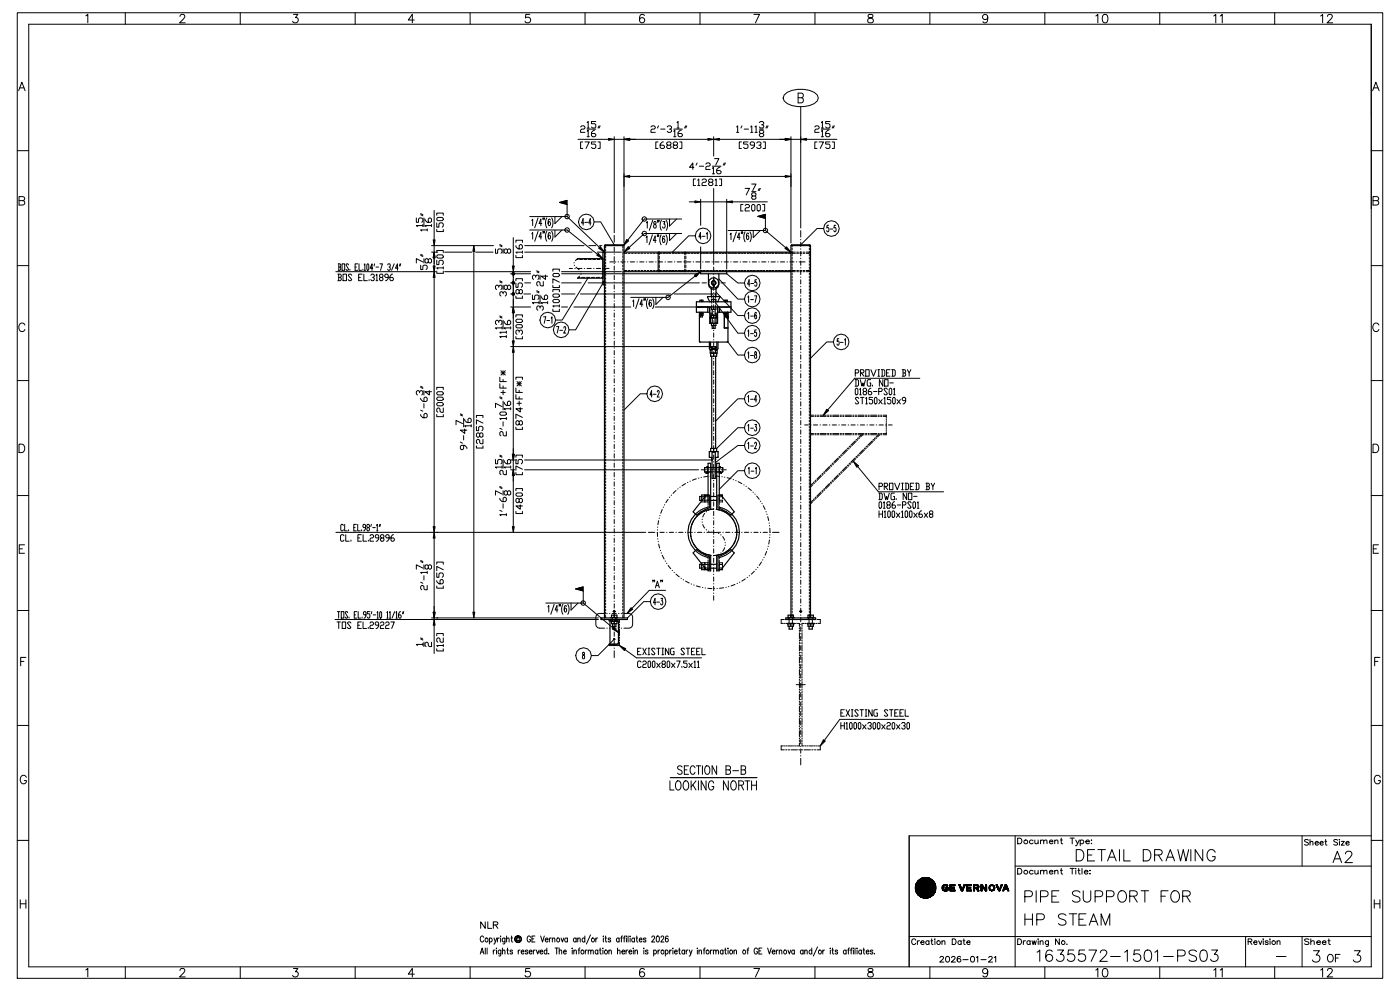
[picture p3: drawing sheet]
<svg xmlns="http://www.w3.org/2000/svg" width="297mm" height="210mm" viewBox="0 0 297 210" stroke-linecap="round" stroke-linejoin="round" font-family="sans-serif">
<g fill="none" stroke="#000" stroke-width=".21">
<path d="M3.7 2.7h289.3v204.6h-289.3zM4 19.2l.6-1.8 .7 1.8M4.2 18.6h.9M6.1 5.1h284.5v199.8h-284.5zM18.2 3.4l.4-.4v1.8M26.6 2.7v2.4M38.1 3.5l.4-.5 .6 .2a.56 .56 0 0 1-.2 .8l-.8 .8h1.2M50.9 2.7v2.4M62.2 3h.9l-.5 .7a.6 .6 0 0 1 .5 1 .6 .6 0 0 1-1.1-.2M75.3 2.7v2.4M87.8 4.2h-1.3l.9-1.2v1.8M99.6 2.7v2.4"/>
<path d="M112.3 3h-.9l-.1 .8a.63 .63 0 0 1 1 0 .63 .63 0 0 1-.1 1 .63 .63 0 0 1-.9-.3M124 2.7v2.4M136.5 3.3a.52 .52 0 0 0-.7-.2 1.03 1.03 0 0 0 .3 1.7 .56 .56 0 0 0 .5-.5 .56 .56 0 0 0-.5-.6 .56 .56 0 0 0-.6 .5M148.3 2.7v2.4M159.7 3h1.2l-.8 1.8M172.7 2.7v2.4M184 3.1a.36 .36 0 0 0 .2 .6 .64 .64 0 0 1 .7 .3 .64 .64 0 0 1 0 .8h-.6a.52 .52 0 0 1-.4-.5 .52 .52 0 0 1 .5-.5l.3-.1a.36 .36 0 0 0 .2-.6zM197.1 2.7v2.4M209.3 3.6a.56 .56 0 0 1-.7 .5 .56 .56 0 0 1-.3-.9 .56 .56 0 0 1 .9 .1 1.25 1.25 0 0 1-.4 1.5h-.4l-.1-.2M221.4 2.7v2.4M232.2 3.4l.4-.4v1.8M233.8 3.1a.58 .58 0 0 1 .9 .3 .91 .91 0 0 1-.6 1.4 1.15 1.15 0 0 1-.3-1.7z"/>
<path d="M245.8 2.7v2.4M257.2 3.4l.4-.4v1.8M258.6 3.4l.4-.4v1.8M270.1 2.7v2.4M279.9 3.4l.4-.4v1.8M281.3 3.5l.4-.5 .6 .2a.56 .56 0 0 1-.2 .8l-.9 .8h1.2M290.9 19.2l.7-1.8 .7 1.8M291.1 18.6h.9M3.7 31.9h2.4M122.5 29.5h6.5M123 26.9l.3-.2h.4l.3 .2-.3 .5h-.4l-.3 .2v.4h1M123.5 30.1h-.5v1.4h.5"/>
<path d="M124 30.1h.9l-.7 1.4M124.4 26l.3-.3v1.4M124.4 27.8l.3-.2v1.4M124.4 27.4h1.9M124.4 27.1h.5M124.4 29h.5M126 27.6h-.2l-.5 .4v.7l.3 .3h.4l.3-.3-.3-.4h-.7M126.3 25.7h-1v.5h.7l.3 .2v.5l-.3 .2h-.4l-.3-.2M126.3 30.1h-1v.4h.7l.3 .3v.4l-.3 .3h-.4l-.3-.3M126.7 30.1h.5v1.4h-.5M127 26.7l-.3 .4M127.2 26.7l-.2 .4"/>
<path d="M130.2 29v20.3M130.2 29.5h2M132.2 29v22.5M133.5 29.5h16.5M133.5 37.4h32.9M137.9 26.9l.3-.2h.4l.3 .2-.3 .5h-.4l-.3 .2v.4h1M139.4 30.1h-.4v1.4h.4M139.6 26.7l-.3 .4M140 27.4h.9M140.6 30.1h-.2l-.5 .4v.7l.2 .3h.5l.2-.5-.2-.2h-.7M141.4 26.9l.2-.2h.5l.2 .4-.4 .3M141.5 30.8l-.2-.3 .2-.4h.5l.2 .2-.2 .5h-.5l-.2 .2 .2 .5h.5l.2-.3-.2-.4"/>
<path d="M142.1 27.4l.2 .2-.2 .4h-.5l-.2-.2M142.8 27.8l.2-.2v1.4M142.8 27.4h1.8M142.8 29h.4M142.9 30.8l-.2-.3 .2-.4h.5l.2 .2-.2 .5h-.5l-.2 .2 .2 .5h.5l.2-.3-.2-.4M143.5 26l.2-.3v1.4M143.5 27.1h.4M144 30.1h.5v1.4h-.5M144.4 27.6h-.2l-.5 .4v.7l.2 .3h.5l.2-.3-.2-.4h-.7M145.3 26.7l-.2 .4M145.5 26.7l-.2 .4M147.1 35.5h-1l.7-1v1.4"/>
<path d="M147.4 37.9h-.5v1.4h.5M147.7 34.5l-.2 .5M147.9 38.2l.2-.3v1.4M147.9 39.3h.4M148.2 35.2h.9M148.8 38.2l.2-.3h.5l.2 .3-.2 .4h-.5l-.2 .3v.4h.9M149.6 34.8l.2-.3h.5l.2 .3-.2 .4h-.5l-.2 .3v.4h.9M150.4 38.6l-.2-.4 .2-.3h.4l.3 .5-.9 .5 .2 .4h.4l.3-.2-.3-.5M151 35.7l.2-.2v1.3M151 35.2h1.8M151 36.8h.4M151.2 29v4.1"/>
<path d="M151.2 39.9v16.1M151.4 33.6h.9l-.6 1.4M151.5 38.2l.3-.3v1.4M151.5 39.3h.5M152.5 29.5h13.9M152.5 37.9h.4v1.4h-.4M152.6 35.5h-.3l-.4 .4v.7l.2 .2h.5l.2-.2-.2-.5h-.7M153.5 34.5l-.2 .5M153.7 34.5l-.2 .5M156.1 26.9l.2-.2v1.3M156.1 28h.5M157.1 30.1h-.4v1.4h.4"/>
<path d="M157.2 26.7l-.2 .4M157.7 27.4h.9M157.9 39.9h.9l-.7 1.4M158.5 30.1h-.9v.4h.7l.2 .3v.4l-.2 .3h-.5l-.2-.3M159.1 26.9l.2-.2v1.3M159.1 28h.4M159.3 39h.9l-.7 1.4M159.9 30.8h-.7l-.2-.3 .2-.4h.5l.2 .2v.7l-.5 .5h-.2M160 26.9l.2-.2v1.3M160 28h.5M160.4 30.3l.2-.2h.4l.3 .2v.2l-.5 .3M160.9 39.9l-.2 .5"/>
<path d="M160.9 26l.3-.3h.4l.2 .3v.2l-.4 .2M160.9 27.4h.9M161 30.8l.3 .2-.3 .5h-.4l-.2-.3M161.1 39.9l-.2 .5M161.2 28.3l-.3-.3 .3-.4h.4l.2 .2-.2 .5h-.4l-.3 .2 .3 .5h.4l.2-.3-.2-.4M161.6 26.4l.2 .3-.2 .4h-.4l-.3-.2M161.7 30.1h.5v1.4h-.5M162.5 26.7l-.2 .4M162.8 26.7l-.3 .4M166.2 20.1a5.6 5.6 0 0 1 7 0l.2 .7-.2 .6a5.6 5.6 0 0 1-7 0l-.2-.6zM167.6 29v22.5M167.6 29.5h2.1"/>
<path d="M169.1 20.7h.7a.56 .56 0 0 1 .5 .6 .56 .56 0 0 1-.5 .5h-.7v-2.1h.7l.4 .2v.4l-.4 .4M169.7 22.6v25.7M170.9 29.5h6.5M172.7 26.9l.2-.2h.5l.2 .2-.2 .5h-.5l-.2 .2v.4h.9M173.1 30.1h-.4v1.4h.4M173.6 30.1h.9l-.7 1.4M174.1 26l.2-.3v1.4M174.1 27.8l.2-.2v1.4M174.1 27.4h1.8M174.1 27.1h.4M174.1 29h.4M175.7 27.6h-.3l-.4 .4v.7l.2 .3h.5l.2-.3-.2-.4h-.7"/>
<path d="M175.9 25.7h-.9v.5h.7l.2 .2v.5l-.2 .2h-.5l-.2-.2M175.9 30.1h-.9v.4h.7l.2 .3v.4l-.2 .3h-.5l-.2-.3M176.4 30.1h.4v1.4h-.4M176.6 26.7l-.2 .4M176.8 26.7l-.2 .4M290.6 31.9h2.4M3.7 56.3h2.4M4 42.5h.8a.47 .47 0 0 1 .5 .5 .47 .47 0 0 1-.5 .5h-.8v-1.8h.8l.3 .1 .1 .4-.4 .3M71.2 57.6h21.1M71.6 58.1h.5l.2 .2-.2 .5M71.7 55.9h.4l.1 .2-.1 .5M71.8 58.8h.3l.2 .4-.2 .3h-.5"/>
<path d="M71.8 58.1v1.4M71.8 56.6h.3l.1 .5-.1 .2h-.4M71.8 55.9v1.4M72.5 55.9h.5v1.4h-.5zM72.7 58.1h.7v1.4h-.7zM73.9 56.1l-.2-.2h-.2l-.2 .2 .6 1-.2 .2h-.2l-.2-.2M74.1 57.1v.2M74.5 58.3l-.2-.2h-.3l-.2 .2 .7 .9-.2 .3h-.3l-.2-.3M75.3 56.6h.2M75.8 55.9h-.5v1.4h.5M76 58.8h.4M76.1 55.9v1.4h.5"/>
<path d="M76.7 58.1h-.7v1.4h.7M76.9 57.1v.2M77.1 58.1v1.4h.7M77.2 56.1l.1-.2v1.4M77.2 57.3h.3M77.9 55.9l.3 .2v1l-.2 .2-.3-.2v-1zM78.2 59.2v.3M78.6 58.3l.2-.2h.3l.2 .2v.3l-.3 .2M79 56.8h-.6l.4-.9v1.4M79.1 58.8l.2 .2-.2 .5h-.3l-.2-.3M79.4 55.9l-.1 .5M79.7 56.6h.5"/>
<path d="M79.7 58.3l.2-.2v1.4M79.7 59.5h.4M80.5 55.9h.6l-.5 1.4M80.6 58.8l-.2-.2 .2-.5h.4l.2 .2-.2 .5h-.4l-.2 .2 .2 .5h.4l.2-.3-.2-.4M82.2 56.1l.1-.2h.3l.1 .5-.3 .2M82.3 58.8h-.6l-.2-.2 .2-.5h.4l.2 .2v.7l-.4 .5h-.2M82.6 56.6l.1 .2-.1 .5h-.3l-.1-.2M83.2 58.1h-.2l-.4 .5v.6l.2 .3h.4l.2-.3-.2-.4h-.6M83.5 55.9l-.5 1.4M84.4 56.8h-.6l.4-.9v1.4M84.8 55.9l-.2 .5M84.9 55.9l-.1 .5"/>
<path d="M88.2 46.2v.9h.5v-.7l.2-.2h.5l.2 .2v.5l-.2 .2M89.2 56.2v.9h.4v-.7l.2-.2h.5l.2 .2v.5l-.2 .2M89.2 54.1l.4 .2M89.2 53.9l.4 .2M89.2 45.5l.4 .2M89.2 45.3l.4 .2M89.6 55.5l-1.4-.7v.9M89.6 47.8h-1.4l.3 .2M89.6 47.6v.4M89.8 46.2v1.8M89.8 54.8v.9M90.1 46.4v.2l.4 .5h.7l.3-.2v-.5l-.3-.2-.4 .2v.7"/>
<path d="M90.5 48.7h-1.3l.2 .2M90.5 48.5v.4M90.8 55l.2-.2 .5 .2v.5l-.5 .2-.2-.2v-.5l-.5-.2-.2 .2v.5l.2 .2 .5-.2M91.5 47.8h-1.4l.2 .2M91.5 53.4h.8M91.5 52h13.1M91.5 47.6v.4M92 44.6v6.2M92 52v1.4M92 54.6v1.8M92 58.8v52.8M92.6 57.5v.4h1.3v-.4"/>
<path d="M92.6 55.2v.9h.4v-.7l.2-.2h.5l.2 .2v.4l-.2 .3M92.6 54.2l.2-.2h.9l.2 .5-.2 .2h-.9zM92.6 53.5v-.4h1.3v.4M92.6 53.4h.1M92.6 48.6v.5h1.3v-.5M92.6 47.2v.9h.4v-.6l.2-.3h.5l.2 .3v.4l-.2 .2M92.6 46.3l.2-.2h.9l.2 .4-.2 .3h-.9zM92.6 45.6v-.4h1.3v.4M93.9 56.8h-1.3l.2 .2M93.9 56.5v.5M94.2 57.6h18.2M94.2 53.4h5.8"/>
<path d="M100.4 53.3v76.4M100.8 53.4h3.7M105 52.7v1h.5v-.7l.2-.3h.5l.2 .3v.4l-.2 .3M105.9 59.7l.5 .3M105.9 59.5l.5 .2M105.9 52.1l.5 .2M105.9 51.8l.5 .3M106.6 52.7v1M107.5 53l.3-.3 .4 .3v.4l-.2 .3-.5-.3v-.4l-.2-.3-.5 .3v.4l.3 .3 .4-.3M108.2 59.9h.8M108.2 58h4.2M108.8 50.4v6"/>
<path d="M108.8 57.5v7.6M109.3 60v.9h.5v-.7l.2-.2h.5l.2 .2v.5l-.2 .2M109.3 59.5v-.5h1.4v.5M109.3 54.1v.5h1.4v-.5M109.3 52.1v.2l.5 .4h.7l.2-.2v-.4l-.2-.3-.5 .3v.6M109.3 51.4v-.5h1.4v.5M110.7 53.4h-1.4l.3 .3M110.7 53.2v.5M111.2 59.9h1.2M111.2 53.4h14.3M111.2 52h12.6M112.3 45.9h7.9"/>
<path d="M112.3 48.7h7.9l6.4 5.2M112.7 46.7l.2-.3v1.4M112.7 49.5l.2-.2v1.4M113.5 58.7l-.2-.4h-.2l-.3 .2v.5l.3 .2M113.5 58.5l.3-.2 .4 .2v.5l-.2 .2M113.8 57.6l.4 .2M113.8 57.4l.4 .2M114 46.2l-.7 2.1M114 49l-.7 2.1M114.4 58.3v.9M114.8 47.4h-.6l.4-1v1.4M114.8 50.2h-.6l.4-.9v1.4"/>
<path d="M115.1 46.2v.4M115.1 49.1v.3M115.1 59.7v.9h-.4l-.3-.2v-.5l-.2-.2-.4 .2v.5l.2 .2M115.4 46.2l-.1 .4M115.4 49.1l-.1 .3M115.6 58.3v.9l-.9-.7h1.4M115.9 46.2a2.12 2.12 0 0 0 0 2.1M115.9 49a2.12 2.12 0 0 0 0 2.1M116.6 46.6l-.1-.2a.93 .93 0 0 0-.1 1.4 .41 .41 0 0 0 .3-.4 .41 .41 0 0 0-.4-.4l-.1 .4M116.6 49.5l-.1-.2a.93 .93 0 0 0-.1 1.4 .41 .41 0 0 0 .3-.5 .41 .41 0 0 0-.4-.3l-.1 .3M116.9 46.2a2.12 2.12 0 0 1 0 2.1M116.9 49a2.12 2.12 0 0 1 0 2.1"/>
<path d="M117.2 58.2l.2-.3h.9l.2 .5-.2 .2h-.9zM117.2 57.5v-.5h1.3v.5M117.6 45.9v1.5l1.5-1.5M117.6 48.7v1.5l1.5-1.5M118.5 59.8l-1.3-.7v.9M119 57.6h12.7M119 59.9h4.2M119 58h28.9M120.2 42.5l-1.6 .4 1.6 .4v2.6M120.2 45.9l6.8 6.5M120.6 56.9h.7M121.7 55.6l-.1 .1"/>
<path d="M121.7 56.2v.1M121.8 56.9h.1M122.1 56.6l.6 .6M122.2 55h.3M122.4 54.8l-.5 .4M122.6 58.8h.3M122.8 58.5l-.4 .4M122.8 55h.6M123.1 57.5v.1M123.1 58.1h.1M123.2 58.8h.7M123.3 56.9h-.9"/>
<path d="M123.7 47.3h-.5l.4-1v1.4M123.8 55h.6M123.8 56.9h.1M123.9 47.1h.6M124.3 58.8h.7M124.4 56.9h.9M124.6 58.9l-5.5 8.9h-1.4M124.6 59.9h23.6M124.7 55h.6M124.8 52h1.5M125.3 47.3h-.5l.3-1v1.4M125.3 58.8h.7"/>
<path d="M125.6 55h.6M125.8 56.9h.1M125.9 47h1.4l2.9 4.9M126.4 58.8h.7M126.4 56.9h.9M126.5 55h.6M126.6 53.4h5.1M127.1 52h.4M127.4 58.8h.4M127.5 55h.3M127.8 56.9h.1M127.9 59.7l-5.9 10.2h-1.4"/>
<path d="M128.3 52v.6M128.3 52.9v.3M128.3 53.5v.4M128.3 54.2v.4M128.3 54.8v.4M128.3 55.5v.4M128.3 56.2v.4M128.3 56.8v.4M128.3 57.5v.4M128.3 58.2v.3M128.3 58.8v.4M128.3 59.5v.4"/>
<path d="M129.1 56.9h-.7M129.2 55.5h1.3M130.2 49.9v1.4M130.2 51.8v.1M130.2 52.4v.9M130.2 53.8v.1M130.2 54.4v.9M130.2 55.8v.1M130.2 56.4v.9M130.2 57.8v.1M130.2 58.4v.9M130.2 59.8h.1"/>
<path d="M131 55.5h.1M131.6 55.5h.9M132 52v.6M132 52.9v.3M132 53.5v.4M132 54.2v.4M132 54.8v.4M132 55.5v.4M132 56.2v.4M132 56.8v.4M132 57.5v.4M132 58.2v.3"/>
<path d="M132 58.8v.4M132 59.5v.4M132.2 53.7h.7M132.2 57.3h.7M133 55.5h.1M133.2 53.7h.3M133.2 57.3h.3M133.6 55.5h.9M133.8 53.7h.4M133.8 57.3h.4M134.5 53.7h.4M134.5 57.3h.4"/>
<path d="M135 55.5h.1M135.2 53.7h.3M135.2 57.3h.3M135.6 55.5h.9M135.8 53.7h.4M135.8 57.3h.4M136.5 53.7h.4M136.5 57.3h.4M136.9 50.3l.2-.3v1.4M137 55.5h.1M137 47.2l.2-.2v1.3M137.1 53.7h.4"/>
<path d="M137.1 57.3h.4M137.5 55.5h.9M137.8 53.7h.4M137.8 57.3h.4M138.3 49.8l-.8 2.1M138.3 46.7l-.7 2.1M138.5 53.7h.3M138.5 57.3h.3M138.6 47v.4a.47 .47 0 0 1 .5 .4 .47 .47 0 0 1-.4 .5 .51 .51 0 0 1-.2-.5 .51 .51 0 0 1 .5-.4v-.4zM138.9 55.5h.1M139 50.9h-.5l.3-.9v1.4M139.1 53.7h.4"/>
<path d="M139.1 57.3h.4M139.4 49.8l-.1 .4M139.4 46.8l-.1 .3M139.5 55.5h.9M139.6 49.8l-.1 .4M139.7 46.8l-.1 .3M139.7 56.1v.6M139.7 55.2v.6M139.7 54.3v.6M139.7 57v.4h.5M139.8 53.7h.4M139.8 57.3h.4"/>
<path d="M140.1 49.8a2.12 2.12 0 0 0 0 2.1M140.2 53.6h-.5v.4M140.2 46.7a2.12 2.12 0 0 0 0 2.1M140.5 53.7h.3M140.5 57.3h.3M140.5 47h.4l-.2 .5a.41 .41 0 0 1 .3 .5 .41 .41 0 0 1-.5 .3l-.1-.2M140.5 53.6h.7M140.5 57.4h.7M140.9 50.2l-.2-.2a.94 .94 0 0 0 0 1.4 .41 .41 0 0 0 .2-.5 .41 .41 0 0 0-.4-.3l-.1 .3M140.9 55.5h.1M141.1 53.7h.4M141.1 57.3h.4"/>
<path d="M141.1 49.8a2.12 2.12 0 0 1 0 2.1M141.2 46.7a2.12 2.12 0 0 1 0 2.1M141.5 53.6h.6M141.5 55.5h.9M141.6 57.4h.6M141.8 53.7h.4M141.8 57.3h.4M141.9 49.5v1.5l1.5-1.5M141.9 46.4v1.5l1.5-1.5M142.3 57.3v.3M142.4 53.7h.4M142.4 57.3h.4"/>
<path d="M142.5 53.6h.6M142.6 57.4h.7M142.7 57.3v.3M142.9 55.5h.1M143.1 53.7h.4M143.1 57.3h.4M143.5 53.6h.6M143.5 55.5h.9M143.6 57.4h.7M143.8 53.7h.4M143.8 57.3h.4M144.3 57.3v.3"/>
<path d="M144.4 53.7h.4M144.4 57.3h.4M144.5 53.6h.6M144.5 49.5h-8l-3.2 2.9M144.5 46.4h-8l-3.5 4.5M144.6 57.3v.3M144.6 57.4h.7M144.9 55.5h.1M145 53.6h.1M145.1 53.6v.1M145.1 53.7h.4M145.1 57.3h.4"/>
<path d="M145.1 54.3v.6M145.1 55.2v.6M145.1 56.1v.6M145.1 53.4l.2 .1v.4M145.1 53.7v.3M145.1 57v.3M145.1 57.3l-.1 .1M145.3 54.2v.7M145.3 55.2v.6M145.3 56.1v.7M145.3 57.1v.3M145.3 57.4l-.2 .2"/>
<path d="M145.5 53.6h.6M145.5 55.5h.9M145.6 57.4h.7M145.8 53.7h.3M145.8 57.3h.3M146 42.8h1.3M146.4 53.7h.4M146.4 57.3h.4M146.4 53.6h.7M146.6 57.4h.7M146.9 55.5h.1M147.1 53.7h.4"/>
<path d="M147.1 57.3h.4M147.3 58.5l-5.7 4.5h-7.9M147.3 50h-1.4l-3.4 3.4M147.4 53.6h.7M147.5 55.5h.9M147.6 57.4h.7M147.7 53.7h.4M147.7 57.3h.4M148.4 53.7h.4M148.4 57.3h.4M148.4 53.6h.7M148.5 42.2v5.6"/>
<path d="M148.5 52.3v4.7M148.5 42.8h5.5M148.6 57.4h.7M148.6 50.2h-.5l.3-.9v1.4M148.8 59.9h.9M148.8 50.1h.6M148.9 55.5h.1M149.1 53.7h.4M149.1 57.3h.4M149.4 53.6h.7M149.5 55.5h.9M149.6 57.4h.6"/>
<path d="M149.7 49.5l.2-.2v1.4M149.7 53.7h.4M149.7 57.3h.4M150.2 59.9h.1M150.4 53.7h.4M150.4 57.3h.4M150.4 53.6h.7M150.6 57.4h.6M150.8 59.9h.9M150.8 59.7v.5M150.9 55.5h.1M151 59.5h.5"/>
<path d="M151.1 53.7h.3M151.1 57.3h.3M151.2 56.6v.9M151.2 58v.1M151.2 58.6v.9M151.4 53.6h.7M151.5 55.5h.9M151.5 57.4h.7M151.7 59.7v.5M151.7 53.7h.4M151.7 57.3h.4M152.2 59.9h.1"/>
<path d="M152.3 59.1l4.1 4.3h1.4M152.4 53.7h.4M152.4 57.3h.4M152.4 53.6h.7M152.5 57.4h.7M152.8 59.9h.9M152.9 55.5h.1M153 53.7h.4M153 57.3h.4M153.4 53.6h.7M153.5 55.5h.9M153.5 57.4h.7"/>
<path d="M153.7 53.7h.4M153.7 57.3h.4M154 58l2.4 2h1.4M154 42.2v14.8M154.3 48.8h7.9M154.4 53.7h.4M154.4 57.3h.4M154.4 53.6h.6M154.5 57.4h.7M154.7 49.7l.2-.3v1.4M154.9 55.5h.1M155 53.7h.4"/>
<path d="M155 57.3h.4M155.2 42.8h7.4M155.4 53.6h.6M155.4 55.5h.9M155.5 57.4h.6M155.7 53.7h.4M155.7 57.3h.4M156.1 49.1l-.8 2.1M156.4 53.7h.3M156.4 57.3h.3M156.4 53.6h.6M156.5 57.4h.6"/>
<path d="M156.8 55.5h.1M156.8 50.3h-.5l.3-.9v1.4M157 53.7h.4M157 57.3h.4M157.2 49.2l-.1 .3M157.4 53.6h.6M157.4 49.2l-.1 .3M157.4 55.5h.9M157.4 43.3h-.4v1.4h.4M157.5 57.4h.6M157.7 53.7h.4M157.7 57.3h.4"/>
<path d="M157.9 43.6l.2-.3h.5l.2 .3-.2 .4h-.5l-.2 .2v.5h.9M157.9 49.1a2.1 2.1 0 0 0 0 2.1M158.4 53.7h.3M158.4 57.3h.3M158.4 53.6h.6M158.4 57.4h.7M158.7 49.6l-.2-.2a.94 .94 0 0 0 0 1.4 .41 .41 0 0 0 .2-.5 .41 .41 0 0 0-.4-.3l-.1 .3M158.8 55.5h.1M158.9 49.1a2.1 2.1 0 0 1 0 2.1M159 53.7h.4M159 57.3h.4M159.3 40.6h.9"/>
<path d="M159.3 53.6h.7M159.4 55.5h.9M159.4 57.4h.7M159.5 41.5l-.2-.2 .2-.5h.5l.2 .3-.2 .4h-.5l-.2 .3 .2 .4h.5l.2-.2-.2-.5M159.5 43.3l.5 .3v.9l-.3 .2-.4-.2v-.9zM159.6 48.8v1.5l1.5-1.5M159.7 53.7h.4M159.7 57.3h.4M160.3 59.3h-.3v.5a.44 .44 0 0 1 .5 .3 .44 .44 0 0 1-.3 .6l-.3-.3M160.3 53.6h.7M160.3 53.7h.4M160.3 57.3h.4"/>
<path d="M160.4 57.4h.7M160.4 43.6l.3-.3 .4 .3v.9l-.2 .2-.5-.2zM160.8 55.5h.1M161 53.7h.4M161 57.3h.4M161.3 53.6h.7M161.4 57.4h.6M161.4 55.5h.9M161.6 43.3h.4v1.4h-.4M161.7 53.7h.3M161.7 57.3h.3M162.2 45.4l-1.6 .5 1.6 .4v2.5"/>
<path d="M162.2 48.8l4.3 3.7M162.3 53.6h.7M162.3 53.7h.4M162.3 57.3h.4M162.4 57.4h.6M162.8 55.5h.1M163 53.7h.4M163 57.3h.4M163.3 53.6h.7M163.4 57.4h.6M163.4 55.5h.9M163.7 53.7h.3"/>
<path d="M163.7 57.3h.3M164.3 53.6h.7M164.3 53.7h.4M164.3 57.3h.4M164.3 57.4h.7M164.8 55.5h.1M165 53.7h.4M165 57.3h.4M165.3 53.6h.7M165.3 57.4h.7M165.4 55.5h.9M165.6 53.7h.4"/>
<path d="M165.6 57.3h.4M166.3 53.6h.7M166.3 57.4h.7M166.3 53.7h.4M166.3 57.3h.4M166.8 55.5h.1M167 57.3h.6l.3 .3M167.3 53.6h.3M167.3 57.4h.3M167.4 55.5h.9M167.9 52v.3M167.9 52.6v.3"/>
<path d="M167.9 53.2v.4M167.9 53.9v.4M167.9 54.6v.3M167.9 55.2v.4M167.9 55.9v.4M167.9 56.5v.4M167.9 57.9v.4M167.9 58.5v.4M167.9 59.2v.4M167.9 59.9v.3M167.9 57.6h.7M168.6 53.4h-.8l-.2 .3h-.6"/>
<path d="M168.6 57.3l-.7-.1v.4M168.6 53.7l-.7 .1M168.8 55.5h.1M168.8 53.7h.4M168.8 57.3h.4M168.8 57.6h.4M168.8 53.4h.4M169.4 55.5h1.2M169.5 53.7h.4M169.5 57.3h.4M169.5 57.6h.4M169.5 53.4h.4"/>
<path d="M169.7 48.9v1.3M169.7 50.7v.1M169.7 51.3v.9M169.7 52.7v.1M169.7 53.3v.9M169.7 54.7v.1M169.7 55.3v.9M169.7 56.7v.1M169.7 57.3v.9M169.7 58.7v.1M169.7 59.3v.9M170.2 53.7h.3"/>
<path d="M170.2 57.3h.3M170.2 57.6h.3M170.2 53.4h.3M170.8 53.4h.8l.2 .3M170.8 53.7l.7 .1M170.8 57.3l.7-.1v.4M170.8 57.6h.7M171.5 52v.3M171.5 52.6v.3M171.5 53.2v.4M171.5 53.9v.4M171.5 54.6v.3"/>
<path d="M171.5 55.2v.4M171.5 55.9v.4M171.5 56.5v.4M171.5 57.9v.4M171.5 58.5v.4M171.5 59.2v.4M171.5 59.9v.3M171.8 57.3l-.3 .3M174.5 48.4h-1.4l-3.4 3.5M175.6 47.7h-.3v.6a.44 .44 0 0 1 .4 .3 .44 .44 0 0 1-.2 .5l-.3-.2M175.9 48.5h.6M177.1 47.7h-.3v.6a.44 .44 0 0 1 .5 .3 .44 .44 0 0 1-.3 .5l-.3-.2"/>
<path d="M290.6 56.3h2.4M291 42.5h.7a.47 .47 0 0 1 .5 .5 .47 .47 0 0 1-.5 .5h-.7v-1.8h.7l.4 .1v.5l-.4 .2M5.3 68.9a.66 .66 0 0 0-.8-.4 .66 .66 0 0 0-.5 .6v.5a.66 .66 0 0 0 .5 .7 .66 .66 0 0 0 .8-.5M105.7 60.9l-.2-.5-.5 .3v.4l.2 .2M105.7 60.7l.2-.3 .5 .3v.4l-.2 .2M105.7 68.3l-.2-.4h-.3l-.2 .2v.5l.2 .2M105.7 68.1l.2-.2 .5 .2v.5l-.2 .2M105.9 79.9v1h1.4M105.9 67.2l.5 .2M105.9 66.9l.5 .3M106.2 79h.9M106.2 78.6l.9 .9"/>
<path d="M106.4 69.5h-1.4l.2 .2M106.4 69.3v.4M106.6 62.3l-.2-.5-.5 .2v.5l.3 .2M106.6 62l.2-.2 .5 .2v.5l-.2 .2M106.6 60.4v.9M106.6 67.9v1.8M106.6 78.6v.9M106.8 68.1v.2l.5 .5h.7l.2-.2v-.5l-.2-.2-.5 .2v.7M107.1 78.6l-.9 .9M107.3 71.3h-1.4l.3 .3M107.3 70.4h-1.4l.3 .2M107.3 70.2v.4"/>
<path d="M107.3 71.1v.5M107.5 60.7l.5-.3 .2 .3v.4l-.4 .2-.5-.9-.5 .3v.4l.3 .2 .4-.2M108.2 69.5h-1.4l.3 .2M108.2 62.3h.8M108.2 69.3v.4M108.2 73.4h42.5M108.2 65.1h4.2M108.8 66.3v5.9M108.8 74.7v21.6M109.3 62.7v.5h1.4v-.5M109.3 71.3v.5h1.4v-.5M109.3 67.2v-.5h1.4v.5"/>
<path d="M109.6 68.8h.9l.2 .5-.2 .2h-.9l-.3-.2zM109.6 67.6h.9l.2 .5-.2 .2h-.9l-.3-.2zM110 61.6l.3-.3 .4 .3v.4l-.2 .3-.5-.3v-.4l-.2-.3-.5 .3v.4l.3 .3 .4-.3M110 70.4v-.2l-.4-.3-.3 .3v.4l.3 .3M110 70.2l.3-.3 .4 .3v.4l-.2 .3M111 62.3h1.4M112.8 62.5v.9h.5v-.6l.2-.3h.5l.2 .3v.4l-.2 .2M113.8 61.8l.4 .3M113.8 61.6l.4 .2M114.2 64.1h-1.4l.3 .3M114.2 63.9v.5M114.4 65.3l-.2-.5h-.2l-.2 .3v.4l.2 .2"/>
<path d="M114.4 65.1l.3-.3 .4 .3v.4l-.2 .2M114.4 62.5v1.9M114.7 62.8v.2l.4 .4h.7l.3-.2v-.4l-.5-.3-.2 .3v.6M115.2 67.1h.5l-.4 1.4M115.9 67.9h.6M116.1 64.1h-1.4l.2 .3M116.1 63.9v.5M116.8 67.4l.2-.3v1.4M117.2 65.5v.5h1.3v-.5M117.2 63.7l.2-.3h.9l.2 .5-.2 .2h-.9zM117.2 62.5l.2-.2h.9l.2 .5-.2 .2h-.9zM117.2 61.8v-.4h1.3v.4"/>
<path d="M117.2 60.5v.4h1.3v-.4M117.9 69.2h.5l-.3 1.4M118.5 64.8h-1.3l.2 .3M118.5 64.6v.5M118.6 70h.6M119 62.3h2.8M119 65.1h1.3M119.5 69.5l.1-.2 .2-.1 .1 .4-.4 1h.4M121.6 65.1h12.1M123 62.3h19.1M128.3 60.1v.4M128.3 60.8v.4"/>
<path d="M128.3 61.5v.4M128.3 62.1v.4M128.3 62.8v.4M128.3 63.5v.3M128.3 64.1v.4M128.3 64.8v.4M128.3 65.5v.3M128.3 66.1v.4M128.3 66.8v.4M128.3 67.4v.4M128.3 68.1v.4M128.3 68.8v.3"/>
<path d="M128.3 69.4v.4M128.3 70.1v.4M128.3 70.8v.3M128.3 71.4v.4M128.3 72.1v.4M128.3 72.7v.4M128.3 73.4v.4M128.3 74.1v.4M128.3 74.7v.4M128.3 75.4v.4M128.3 76.1v.3M128.3 76.7v.4"/>
<path d="M128.3 77.4v.4M128.3 78v.4M128.3 78.7v.4M128.3 79.4v.4M130.2 60.3v.9M130.2 61.7v.1M130.2 62.3v.9M130.2 63.7v.1M130.2 64.3v.9M130.2 65.7v.1M130.2 66.3v.9M130.2 67.7v.1"/>
<path d="M130.2 68.3v.9M130.2 69.7v.1M130.2 70.3v.9M130.2 71.7v.1M130.2 72.3v.9M130.2 73.7v.1M130.2 74.3v.9M130.2 75.7v.1M130.2 76.3v.9M130.2 77.7h.1M130.2 78.2v.9M130.2 79.6v.1"/>
<path d="M132 60.1v.4M132 60.8v.4M132 61.5v.4M132 62.1v.4M132 62.8v.4M132 63.5v.3M132 64.1v.4M132 64.8v.4M132 65.5v.3M132 66.1v.4M132 66.8v.4M132 67.4v.4"/>
<path d="M132 68.1v.4M132 68.8v.3M132 69.4v.4M132 70.1v.4M132 70.8v.3M132 71.4v.4M132 72.1v.4M132 72.7v.4M132 73.4v.4M132 74.1v.4M132 74.7v.4M132 75.4v.4"/>
<path d="M132 76.1v.3M132 76.7v.4M132 77.4v.4M132 78v.4M132 78.7v.4M132 79.4v.4M134.1 63.8l.2-.2v1.3M135.4 63.3l-.7 2.1M136.2 64.5h-.6l.4-.9v1.3M136.5 63.4l-.1 .3M136.8 63.4l-.1 .3M137.3 63.3a2.12 2.12 0 0 0 0 2.1"/>
<path d="M138 63.8l-.1-.2a.94 .94 0 0 0-.1 1.3 .41 .41 0 0 0 .3-.4 .41 .41 0 0 0-.4-.4l-.1 .4M138.3 63.3a2.12 2.12 0 0 1 0 2.1M138.8 65.1h11.9M139 63v1.5l1.5-1.5M142.9 62.3h7.8M150.7 61.2l.4 .1M150.8 63.6v.7M150.8 62.4v.8M150.8 64.6l.1 .4M150.8 62.3v.1M150.9 65v.1M150.9 62.3h-.1"/>
<path d="M150.9 62.3h.7l.1 .9M150.9 62.3h.1M151 60.4h.5M151.2 60v.1M151.2 60.6v.9M151.2 62v.1M151.2 62.6v.9M151.2 64v.1M151.2 64.6v.9M151.2 66v.1M151.2 66.6v.9M151.2 68v.1"/>
<path d="M151.2 68.6v.9M151.2 70v.1M151.2 70.6v.9M151.2 72v.1M151.2 72.5v1M151.2 73.9v.1M151.2 74.5v.9M151.2 75.9v.1M151.2 76.5v.9M151.2 77.9v.1M151.2 78.5v.9M151.2 79.9v.1"/>
<path d="M151.7 63.6v.7M151.7 64.2l4.7 6.4h1.4M151.7 64.6l-.1 .5M151.7 61.9l4.7 5h1.4M151.7 61.2l-.3 .1M154.3 72.5l2.1 2.7h1.4M158.5 74.8l.1-.3v1.4M158.5 70.2l.1-.3v1.4M158.5 66.4l.1-.2v1.4M158.5 63l.1-.3v1.4M158.9 60.2h-.5l.4-.9v1.4M159.1 75.3h.6"/>
<path d="M159.1 70.7h.6M159.1 67h.6M159.1 63.5h.6M159.1 60.1h.6M159.9 62.7h.5l-.4 1.4M160 74.6l-.1 .3a.79 .79 0 0 1 .4 1h-.1a.48 .48 0 0 1-.3-.5 .48 .48 0 0 1 .4-.4v-.4zM160.3 69.9h-.3v.5a.44 .44 0 0 1 .4 .4 .44 .44 0 0 1-.2 .5l-.3-.3M160.3 66.4l-.1-.2a1.07 1.07 0 0 0 0 1.4 .43 .43 0 0 0 .2-.5 .43 .43 0 0 0-.4-.3l-.1 .3M167.9 60.5v.4M167.9 61.2v.4M167.9 61.8v.4M167.9 62.5v.4"/>
<path d="M167.9 63.2v.4M167.9 63.8v.4M167.9 64.5v.4M167.9 65.2v.3M167.9 65.8v.4M167.9 66.5v.4M167.9 67.1v.4M167.9 67.8v.4M167.9 68.5v.4M167.9 69.1v.4M167.9 69.8v.4M167.9 70.5v.3"/>
<path d="M167.9 71.1v.4M167.9 71.8v.4M167.9 72.4v.4M167.9 73.1v.4M167.9 73.8v.4M167.9 74.4v.4M167.9 75.1v.4M167.9 75.8v.3M167.9 76.4v.4M167.9 77.1v.4M167.9 77.8v.3M167.9 78.4v.4"/>
<path d="M167.9 79.1v.4M167.9 79.7v.4M169.7 60.7v.1M169.7 61.3v.9M169.7 62.7v.1M169.7 63.3v.9M169.7 64.7h.1M169.7 65.2v.9M169.7 66.6v.1M169.7 67.2v.9M169.7 68.6v.1M169.7 69.2v.9"/>
<path d="M169.7 70.6v.1M169.7 71.2v.9M169.7 72.6v.1M169.7 73.2v.9M169.7 74.6v.1M169.7 75.2v.9M169.7 76.6v.1M169.7 77.2v.9M169.7 78.6v.1M169.7 79.2v.9M171.5 60.5v.4M171.5 61.2v.4"/>
<path d="M171.5 61.8v.4M171.5 62.5v.4M171.5 63.2v.4M171.5 63.8v.4M171.5 64.5v.4M171.5 65.2v.3M171.5 65.8v.4M171.5 66.5v.4M171.5 67.1v.4M171.5 67.8v.4M171.5 68.5v.4M171.5 69.1v.4"/>
<path d="M171.5 69.8v.4M171.5 70.5v.3M171.5 71.1v.4M171.5 71.8v.4M171.5 72.4v.4M171.5 73.1v.4M171.5 73.8v.4M171.5 74.4v.4M171.5 75.1v.4M171.5 75.8v.3M171.5 76.4v.4M171.5 77.1v.4"/>
<path d="M171.5 77.8v.3M171.5 78.4v.4M171.5 79.1v.4M171.5 79.7v.4M176.6 72.5h-1.4l-3.4 3.4M177.8 71.8h-.4v.5a.44 .44 0 0 1 .5 .3 .44 .44 0 0 1-.3 .5l-.2-.2M178.1 72.6h.6M179 72l.2-.2v1.3M181.2 79h.6l.2-.2-.2-.5h-.6v1.4M182.4 79h.5l.2-.2-.2-.5h-.5v1.4M182.5 79l.6 .7M183.5 78.3h.7v1.4h-.7z"/>
<path d="M184.6 78.3l.5 1.4 .6-1.4M186 78.3h.4M186 79.7h.4M186.2 78.3v1.4M186.8 78.3h.5l.2 .3v.9l-.2 .2h-.5M187 78.3v1.4M187.9 79h.3M188.6 78.3h-.7v1.4h.7M189 78.3h.5l.2 .3v.9l-.2 .2h-.5M189.2 78.3v1.4M191.2 78.3h.5l.2 .3-.2 .4M191.4 79h.3l.2 .5-.2 .2h-.5"/>
<path d="M191.4 78.3v1.4M192.3 78.3l.4 .7v.7M193 78.3l-.3 .7M292.2 68.9a.66 .66 0 0 0-.7-.4 .66 .66 0 0 0-.6 .6v.5a.66 .66 0 0 0 .6 .7 .66 .66 0 0 0 .7-.5M3.7 80.6h2.4M4 94.1h.6a.96 .96 0 0 1 .7 .9 .96 .96 0 0 1-.7 .9h-.6zM88.9 83.2v-.2l-.4-.2-.3 .2v.5l.3 .2M88.9 83l.3-.2 .4 .2v.5l-.2 .2M89.2 87.8v.3l.4 .4h.7l.2-.2v-.5l-.2-.2-.5 .2v.7M89.2 84.4v.2l.4 .5h.7l.2-.3v-.4l-.2-.2-.5 .2v.7M89.2 86.9l.4 .2M89.2 82.1l.4 .2"/>
<path d="M89.2 81.9l.4 .2M89.8 82.8v.9M89.8 85.5v1M91 82.8v.9l-.9-.7h1.4M92.6 87.8v.5h1.3v-.5M92.6 85.5l.2-.2h.9l.2 .5-.2 .2h-.9zM92.6 84.4l.2-.2h.9l.2 .4-.2 .2h-.9zM92.6 83.2l.2-.2h.9l.2 .5-.2 .2h-.9zM92.6 82.5v-.4h1.3v.4M93.9 86.5v.9h-.4l-.3-.3v-.4l-.4-.2-.2 .2v.4l.2 .3M97.6 93.7l.4 .2M97.6 87.9l.4 .3"/>
<path d="M97.6 87.7l.4 .2M98 89.8l-1.4-.7v.9M98.3 94.4v.7l-.3 .2-.4-.2v-.5l.2-.2h.7l.4 .4v.3M98.3 88.6v1.9M98.3 92.3v.9M98.5 90.9v.9l-.9-.7h1.3M98.5 88.8v.3l.4 .4h.7l.3-.2v-.5l-.3-.2-.4 .2v.7M99.9 90.2h-1.4l.2 .3M99.9 90v.5M101 94.5v.4h1.3v-.4M101 90.3v1h.4v-.7l.3-.3h.4l.2 .3v.4l-.2 .3M101 88.5v-.5h1.3v.5"/>
<path d="M101.7 92l.2-.3 .4 .3v.4l-.2 .2-.4-.2v-.4l-.3-.3-.4 .3v.4l.2 .2 .5-.2M102.3 93.1v.9h-.4l-.2-.2v-.5l-.5-.2-.2 .2v.5l.2 .2M102.3 89.7l-1.3-.7v.9M105 97.4v.9h.5v-.7l.2-.2h.5l.2 .2v.5l-.2 .2M105.9 87.5l.3-.2h.9l.2 .5-.2 .2h-.9zM105.9 81.3v.9h1.4M105.9 96.7l.5 .2M105.9 96.4l.5 .3M105.9 90.8l.5 .2M105.9 84.3l.5 .2M105.9 84.1l.5 .2M106.2 83.2h.9"/>
<path d="M106.4 99h-1.4l.2 .2M106.4 86.1l-1.4-.6v.9M106.4 98.7v.5M106.6 80.4v.5M106.6 81.8v.4M106.6 82.7v.9M106.6 85v1.8M106.6 89.4v.9M106.6 97.4v1.8M106.8 97.6v.2l.5 .5h.7l.2-.2v-.5l-.4-.2-.3 .2v.7M106.8 85.2v.3l.5 .4h.7l.2-.2v-.5l-.2-.2-.5 .2v.7M107.3 99.7v.9h-.5l-.2-.2v-.5l-.4-.2-.3 .2v.5l.3 .2"/>
<path d="M107.3 91.4v1h-.5l-.4-1-.5 .3v.4l.3 .3M107.3 88.7h-1.4l.3 .2M107.3 88.5v.4M108.2 99h-1.4l.3 .2M108.2 86.6h-1.4l.3 .2M108.2 99.5h.9M108.2 97.5h.9M108.2 86.4v.4M108.2 98.7v.5M108.8 97.5v2M109.3 97.4v.9h.5v-.7l.2-.2h.5l.2 .2v.5l-.2 .2M109.3 96.9v-.5h1.4v.5"/>
<path d="M109.3 97.5h.1M109.3 90.5v.5h1.4v-.5M109.3 83.6v.9h1.4M109.3 82.2v1h1.4M109.3 80.4v-.5h1.4v.5M109.6 85.5h.9M109.6 81.3h.9M109.6 80.9l.9 .9M110 89.4l.3-.3 .4 .3v.4l-.2 .3-.5-.3v-.4l-.2-.3-.5 .3v.4l.3 .3 .4-.3M110 80.9v.9M110 82.7v.5M110 84.1v.4"/>
<path d="M110 85v.9M110.3 86.4v.9l-1-.7h1.4M110.5 80.9l-.9 .9M110.7 99.4l-1.4-.7v1M110.7 88.5l-1.4-.7v.9M111.2 99.5h36.8M111.2 97.5h39.8M128.3 80v.4M128.3 80.7v.4M128.3 81.4v.3M128.3 82v.4M128.3 82.7v.4"/>
<path d="M128.3 83.3v.4M128.3 84v.4M128.3 84.7v.4M128.3 85.3v.4M128.3 86v.4M128.3 86.7v.3M128.3 87.3v.4M128.3 88v.4M128.3 88.6v.4M128.3 89.3v.4M128.3 90v.4M128.3 90.6v.4"/>
<path d="M128.3 91.3v.4M128.3 92v.3M128.3 92.6v.4M128.3 93.3v.4M128.3 94v.3M128.3 94.6v.4M128.3 95.3v.4M128.3 95.9v.4M128.3 96.6v.4M128.3 97.3v.3M128.3 97.9v.4M128.3 98.6v.4"/>
<path d="M128.3 99.3v.3M128.3 99.9v.4M130.2 85.6v.1M130.2 86.2v.9M130.2 87.6v.1M130.2 88.2v.9M130.2 89.6v.1M130.2 90.2v.9M130.2 91.6v.1M130.2 92.2v.9M130.2 93.6v.1M130.2 94.1v1"/>
<path d="M130.2 95.5v.1M130.2 96.1v.9M130.2 97.5v.1M130.2 98.1v.9M130.2 99.5v.1M130.2 80.2v.9M130.2 81.6v.1M130.2 82.2v.9M130.2 83.6v.1M130.2 84.2v.9M132 80v.4M132 80.7v.4"/>
<path d="M132 81.4v.3M132 82v.4M132 82.7v.4M132 83.3v.4M132 84v.4M132 84.7v.4M132 85.3v.4M132 86v.4M132 86.7v.3M132 87.3v.4M132 88v.4M132 88.6v.4"/>
<path d="M132 89.3v.4M132 90v.4M132 90.6v.4M132 91.3v.4M132 92v.3M132 92.6v.4M132 93.3v.4M132 94v.3M132 94.6v.4M132 95.3v.4M132 95.9v.4M132 96.6v.4"/>
<path d="M132 97.3v.3M132 97.9v.4M132 98.6v.4M132 99.3v.3M132 99.9v.4M137.1 83.4h-1.4l-3.5 3.5M138.2 83.7h-.4l.3-.9v1.3M138.4 83.5h.6M139.3 83.1l.1-.3h.2l.1 .5-.4 .8h.4M148.6 99.5h1.1M150.1 99.1h.5M150.2 99.5h.1"/>
<path d="M150.8 99.5h.9M150.9 99.1h.7M151.2 80.5v.9M151.2 81.9v.1M151.2 82.5v.9M151.2 83.9v.1M151.2 84.5v.9M151.2 85.9v.1M151.2 86.5v.9M151.2 87.9v.1M151.2 88.5v.9M151.2 89.9h.1"/>
<path d="M151.2 90.4v.9M151.2 91.8v.1M151.2 92.4v.9M151.2 93.8v.1M151.2 94.4v.9M151.2 95.8v.1M151.2 96.4v.9M151.2 97.8v.1M151.2 98.4v.9M151.2 99.8v.1M151.9 99.1h.5M152.2 99.5h.1"/>
<path d="M152.8 99.5h1.1M157.8 84.5h-1.4l-4.7 4.7M157.8 90.6h-1.4l-4.5 4.4M157.8 94.4h-1.4l-4.8 3.6M157.8 99.7h-1.4l-4 4M158.5 84.1l.1-.3v1.4M158.5 90.2l.1-.3v1.4M158.5 94l.1-.3v1.4M158.6 99.3l.1-.3v1.4M159.1 84.6h.5M159.1 90.7h.6M159.1 94.5h.6"/>
<path d="M159.2 99.8h.6M159.9 94l.1-.2 .2-.1 .1 .4-.4 1h.5M160 89.9h.3l-.2 .6a.48 .48 0 0 1 .3 .4 .48 .48 0 0 1-.3 .4l-.2-.2M160.1 99.3l.2-.3v1.4M160.4 84.7h-.5l.3-.9v1.4M167.9 80.4v.4M167.9 81.1v.3M167.9 81.7v.4M167.9 82.4v.4M167.9 83.1v.3M167.9 83.7v.4M167.9 84.4v.4"/>
<path d="M167.9 85v.4M167.9 85.7v.4M167.9 86.4v.4M167.9 87v.4M167.9 87.7v.4M167.9 88.4v.3M167.9 89v.4M167.9 89.7v.4M167.9 90.3v.4M167.9 91v.4M167.9 91.7v.4M167.9 92.3v.4"/>
<path d="M167.9 93v.4M167.9 93.7v.3M167.9 94.3v.4M167.9 95v.4M167.9 95.6v.4M167.9 96.3v.4M167.9 97v.4M167.9 97.6v.4M167.9 98.3v.4M167.9 99v.3M167.9 99.6v.4M169.7 80.6v.1"/>
<path d="M169.7 81.2v.9M169.7 82.6h.1M169.7 83.1v.9M169.7 84.5v.1M169.7 85.1v.9M169.7 86.5v.1M169.7 87.1v.9M169.7 88.5v.1M169.7 89.1v.9M169.7 90.5v.1M169.7 91.1v.9M169.7 92.5v.1"/>
<path d="M169.7 93.1v.9M169.7 94.5v.1M169.7 95.1v.9M169.7 96.5v.1M169.7 97.1v.9M169.7 98.5v.1M169.7 99v1M170.5 90.1h.8M171.5 80.4v.4M171.5 81.1v.3M171.5 81.7v.4M171.5 82.4v.4"/>
<path d="M171.5 83.1v.3M171.5 83.7v.4M171.5 84.4v.4M171.5 85v.4M171.5 85.7v.4M171.5 86.4v.4M171.5 87v.4M171.5 87.7v.4M171.5 88.4v.3M171.5 89v.4M171.5 89.7v.4M171.5 90.3v.4"/>
<path d="M171.5 91v.4M171.5 91.7v.4M171.5 92.3v.4M171.5 93v.4M171.5 93.7v.3M171.5 94.3v.4M171.5 95v.4M171.5 95.6v.4M171.5 96.3v.4M171.5 97v.4M171.5 97.6v.4M171.5 98.3v.4"/>
<path d="M171.5 99v.3M171.5 99.6v.4M171.8 88h.6M171.8 92.1h.6M171.8 91.9h.6M171.8 88.2h.6M171.8 90.1h.1M172.4 90.1h.9M172.7 88h.3M172.7 92.1h.3M172.7 91.9h.3M172.7 88.2h.3"/>
<path d="M173.2 88h.3M173.2 92.1h.3M173.2 91.9h.3M173.2 88.2h.3M173.8 90.1h.1M173.8 88h1.3M173.8 92.1h1.3M173.8 91.9h1.3M173.8 88.2h1.3M174.4 90.1h.9M174.7 99.9l-.2 .2M175.4 88h.2"/>
<path d="M175.4 92.1h.2M175.4 91.9h.2M175.4 88.2h.2M175.8 90.1h.1M175.8 98.9l-.9 .8M175.9 99.1l-.9 .9M175.9 88h.3M175.9 92.1h.3M175.9 91.9h.3M175.9 88.2h.3M176.2 98.5l-.2 .2M176.3 98.7l-.2 .2"/>
<path d="M176.4 90.1h.9M176.5 88h1.3M176.5 92.1h1.3M176.5 91.9h1.3M176.5 88.2h1.3M176.5 98.1l-.2 .2M176.7 98.3l-.2 .2M177.6 97.1l-.9 .8M177.8 97.2l-1 .9M177.8 90.1h.1M177.9 96.7l-.1 .2M178 88h.3"/>
<path d="M178 92.1h.3M178 91.9h.3M178 88.2h.3M178.1 96.8l-.2 .2M178.3 96.3l-.2 .2M178.3 99.9l-.2 .2M178.3 90.1h.9M178.5 96.5l-.2 .1M178.6 88h.3M178.6 92.1h.3M178.6 91.9h.3M178.6 88.2h.3"/>
<path d="M179.1 88h1.3M179.1 92.1h1.3M179.1 91.9h1.3M179.1 88.2h1.3M179.4 95.3l-.9 .8M179.4 98.9l-.9 .8M179.5 99l-.9 .9M179.6 95.4l-.9 .9M179.7 94.9l-.1 .2M179.7 98.5l-.1 .2M179.7 90.1h.1M179.9 98.6l-.2 .2"/>
<path d="M180 95l-.2 .2M180.1 94.5l-.2 .2M180.1 98.1l-.2 .2M180.3 98.3l-.2 .1M180.3 90.1h.9M180.4 94.6l-.2 .2M180.7 88h.3M180.7 92.1h.3M180.7 91.9h.3M180.7 88.2h.3M181.2 93.5l-.9 .9M181.2 97.1l-.9 .8"/>
<path d="M181.2 80.4h.6l.1 .3v.9l-.1 .2h-.6M181.3 88h.2M181.3 92.1h.2M181.3 91.9h.2M181.3 88.2h.2M181.4 97.2l-.9 .9M181.4 80.4v1.4M181.4 82.3l.4 .2v.9l-.2 .3-.4-.3v-.9zM181.4 93.5l-.9 .9M181.5 93.1l-.1 .2M181.5 96.7l-.1 .2M181.7 90.1h.1"/>
<path d="M181.8 96.8l-.2 .2M181.8 98.9l4.4 5.3h13.8M181.8 88h1.3M181.8 92.1h1.3M181.8 91.9h1.3M181.8 88.2h1.3M181.8 93.1l-.2 .2M181.9 92.7l-.2 .2M181.9 96.3l-.2 .2M182 84.4l-.2-.2h-.4l-.2 .2 .8 1-.2 .2h-.4l-.2-.2M182.1 96.4l-.2 .2M182.2 82.5l.2-.2v1.4"/>
<path d="M182.2 83.7h.3M182.2 92.8l-.2 .1M182.3 80.4l.4 1.4 .2-.7 .1 .7 .4-1.4M182.3 90.1h.9M182.4 84.2h.7M182.5 92.1l-.4 .5M182.7 84.2v1.4M182.8 92.1l-.4 .5M183 95.3l-.9 .8M183.1 83l-.2-.5 .2-.2h.4l.1 .4-.7 .5 .2 .5h.4l.1-.3-.1-.4M183.2 95.3l-.9 .9M183.3 94.9l-.1 .2"/>
<path d="M183.4 88h.3M183.4 92.1h.3M183.4 91.9h.3M183.4 88.2h.3M183.5 84.4l.1-.2v1.4M183.5 85.6h.3M183.6 95l-.2 .2M183.7 94.5l-.2 .2M183.7 90.1h.1M183.9 88h.3M183.9 92.1h.3M183.9 91.9h.3"/>
<path d="M183.9 88.2h.3M184 94.6l-.2 .2M184.3 90.1h.9M184.5 88h1.3M184.5 92.1h1.3M184.5 91.9h1.3M184.5 88.2h1.3M184.5 80.4h-.5l-.2 .3v.9l.2 .2h.5v-.7h-.2M184.6 82.3h-.2l-.4 .4v.7l.2 .3h.4l.1-.3-.1-.4h-.6M184.8 93.5l-.9 .9M184.9 81.6v.2M184.9 84.2h-.7v.5h.5l.2 .2v.5l-.2 .2h-.3l-.2-.2"/>
<path d="M185 93.5l-.9 .9M185.1 83h.8M185.1 93.1l-.2 .2M185.4 93.1l-.2 .2M185.5 84.2l.4 .2v1l-.2 .2-.4-.2v-1zM185.5 92.7l-.2 .2M185.7 90.1h.1M185.8 92.8l-.2 .1M186.1 88h.2M186.1 92.1h.2M186.1 91.9h.2M186.1 88.2h.2"/>
<path d="M186.1 92.1l-.4 .5M186.2 83h.6l.2-.3-.2-.4h-.6v1.4M186.2 84.7l.8 .9M186.3 90.1h.9M186.4 92.1l-.4 .5M186.6 88h.3M186.6 92.1h.3M186.6 91.9h.3M186.6 88.2h.3M187 84.7l-.8 .9M187.1 80.4v1.4l-.7-1.4v1.4M187.2 88h.6v.5"/>
<path d="M187.2 91.9h.6M187.2 88.2h.6M187.3 84.4l.2-.2v1.4M187.3 85.6h.4M187.5 80.4h.7v1.4h-.7zM187.7 90.1h.1M187.8 89.5v1.1M187.8 91.6v.5h-.6M187.8 88.7v.2M187.8 89.1v.2M187.8 90.8v.2M187.8 91.2v.2"/>
<path d="M188.1 82.5l-.2-.2h-.4l-.2 .2 .8 .9-.2 .3h-.4l-.2-.3M188.3 90.1h.8M188.6 81.1h.7M188.6 82.3l.4 .2v.9l-.2 .3-.4-.3v-.9zM188.8 84.2h-.7v.5h.5l.2 .2v.5l-.2 .2h-.4l-.1-.2M189.3 82.5l.2-.2v1.4M189.3 84.2l.4 .2v1l-.2 .2-.3-.2v-1zM189.3 83.7h.4M190.1 84.7l.7 .9M190.8 84.7l-.7 .9M191.9 84.9h-.5l-.2-.2 .2-.5h.3l.2 .2v.7l-.3 .5h-.2M194.9 80.2h-13.8l-5.7 6.7"/>
<path d="M290.6 80.6h2.4M291 94.1h.6a.96 .96 0 0 1 .6 .9 .96 .96 0 0 1-.6 .9h-.6zM3.7 105h2.4M4.1 116.3h.7M5.2 115.4h-1.1v1.8h1.1M71.2 112.8h65.6M72.8 111.3l-.2-.2h-.2l-.2 .2v1l.2 .2h.2l.2-.2M72.9 113.5l-.2-.2h-.4l-.1 .2v1l.1 .2h.4l.2-.2M73 111.1v1.4h.6M73.3 113.3v1.4h.7M73.9 112.3v.2M74.4 114.5v.2"/>
<path d="M75 111.8h.3M75.5 111.1h-.5v1.4h.5M75.8 111.1v1.4h.6M75.8 114h.4M76.6 113.3h-.8v1.4h.8M76.6 112.3v.2M76.9 113.3v1.4h.8M77.5 111.8h-.4l-.2-.2 .2-.5h.2l.2 .2v.7l-.4 .5M77.9 111.8l-.2-.5 .2-.2h.3l.1 .5-.6 .4 .2 .5h.3l.1-.2-.1-.5M78.1 114.5v.2M78.4 113.5l.2-.2h.4l.2 .2-.2 .5h-.4l-.2 .2v.5h.8M78.7 111.1l-.1 .5"/>
<path d="M79 111.8h.5M79.8 111.3l.2-.2v1.4M79.8 112.5h.3M80.3 114h-.6l-.2-.2 .2-.5h.4l.2 .2v.7l-.4 .5h-.2M80.5 111.1l-.1 .5M80.6 111.1l-.1 .5M80.8 114l-.2-.5 .2-.2h.4l.2 .5-.8 .4 .2 .5h.4l.2-.2-.2-.5M82.5 114h-.6l-.2-.2 .2-.5h.4l.2 .2v.7l-.4 .5h-.2M83.4 113.3h-.2l-.4 .5v.7l.2 .2h.4l.2-.2-.2-.5h-.6M89.2 119l.4 .2M89.2 118.8l.4 .2M89.8 119.7v.9"/>
<path d="M90.8 119.9l.2-.2 .5 .2v.5l-.5 .2-.2-.2v-.5l-.5-.2-.2 .2v.5l.2 .2 .5-.2M92 114v15.7M92.6 112.8h.1M92.6 119.6v-.5h1.3v.5M105.9 105.6v.2l.5 .5h.7l.2-.2v-.5l-.5-.2-.2 .2v.7M105.9 108.1l.5 .3M105.9 103.3l.5 .2M105.9 103.1l.5 .2M106.4 104.7l-1.4-.7v.9M106.6 104v.9M106.6 106.8v.9M107.3 109.1h-1.4l.3 .2"/>
<path d="M107.3 108.8v.5M107.5 104.2l.5-.2 .2 .2v.5l-.4 .2-.5-.9-.5 .2v.5l.3 .2 .4-.2M108.8 100.8v10.8M109.3 108.4v.4h1.4v-.4M109.3 104.7l.3-.2h.9l.2 .4-.2 .2h-.9zM109.3 104v-.5h1.4v.5M109.3 100.1v.5h1.4v-.5M110 105.8l.3-.2 .4 .2v.5l-.2 .2-.5-.2v-.5l-.2-.2-.5 .2v.5l.3 .2 .4-.2M110.3 107v.9l-1-.7h1.4M128.3 100.6v.4M128.3 101.2v.4M128.3 101.9v.4"/>
<path d="M128.3 102.6v.4M128.3 103.2v.4M128.3 103.9v.4M128.3 104.6v.3M128.3 105.2v.4M128.3 105.9v.4M128.3 106.5v.4M128.3 107.2v.4M128.3 107.9v.4M128.3 108.5v.4M128.3 109.2v.4M128.3 109.9v.3"/>
<path d="M128.3 110.5v.4M128.3 111.2v.4M128.3 111.8v.4M128.3 112.5v.4M128.3 113.2v.4M128.3 113.8v.4M128.3 114.5v.4M128.3 115.2v.3M128.3 115.8v.4M128.3 116.5v.4M128.3 117.2v.3M128.3 117.8v.4"/>
<path d="M128.3 118.5v.4M128.3 119.1v.4M128.3 119.8v.4M130.2 100.1v.9M130.2 101.5v.1M130.2 102.1v.9M130.2 103.5v.1M130.2 104.1v.9M130.2 105.5v.1M130.2 106.1v.9M130.2 107.5v.1M130.2 108.1v.9"/>
<path d="M130.2 109.5v.1M130.2 110.1v.9M130.2 111.5h.1M130.2 112v.9M130.2 113.4v.1M130.2 114v.9M130.2 115.4v.1M130.2 116v.9M130.2 117.4v.1M130.2 118v.9M130.2 119.4v.1M130.2 120v.9"/>
<path d="M132 100.6v.4M132 101.2v.4M132 101.9v.4M132 102.6v.4M132 103.2v.4M132 103.9v.4M132 104.6v.3M132 105.2v.4M132 105.9v.4M132 106.5v.4M132 107.2v.4M132 107.9v.4"/>
<path d="M132 108.5v.4M132 109.2v.4M132 109.9v.3M132 110.5v.4M132 111.2v.4M132 111.8v.4M132 112.5v.4M132 113.2v.4M132 113.8v.4M132 114.5v.4M132 115.2v.3M132 115.8v.4"/>
<path d="M132 116.5v.4M132 117.2v.3M132 117.8v.4M132 118.5v.4M132 119.1v.4M132 119.8v.4M137.4 112.8h1.4M139.3 112.8v.9M139.3 112.2v.1M139.4 111.7v.1M139.4 114.2h.1M139.5 114.7v.1"/>
<path d="M139.6 110.3l-.2 .9M139.6 115.3l.2 .8M139.7 109.8v.1M139.9 112.8h.9M139.9 109.2l-.1 .1M139.9 116.6l.1 .1M140.1 117.1l.1 .1M140.3 108l-.3 .8M140.3 117.7l.4 .7M140.6 107.4v.1M140.9 106.9l-.1 .1M141 118.9h.1"/>
<path d="M141.3 112.8h.1M141.3 119.3v.1M141.6 105.8l-.5 .7M141.6 119.8l.5 .7M141.8 112.8h.9M141.9 105.3v.1M142.3 104.9l-.1 .1M143.2 112.8h.1M143.3 103.9l-.7 .7M143.7 103.6h-.1M143.8 112.8h.9M144.1 103.2v.1"/>
<path d="M145.2 112.8h.1M145.3 102.5l-.8 .4M145.8 102.2h-.1M145.8 112.8h.9M146.3 102h-.1M146.3 112.8l.1 .9M146.4 112.2v.1M146.5 111.6l-.1 .1M146.5 114.2l.1 .1M146.7 114.7l.1 .1M147 110.3l-.4 .9M147 115.3l.5 .7"/>
<path d="M147.2 112.8h.1M147.3 109.9h.1M147.4 116.7l1.1 .8 1.6 .6v.3M147.6 101.5l-.9 .3M147.7 109.4l-.1 .1M147.8 112.8h.9M147.8 116.4h.1M148.1 101.3h-.1M148.3 116.7l.1 .1M148.7 101.2h-.1M148.8 108.6l-.7 .5M148.8 117.1l.8 .3"/>
<path d="M148.8 110.6v.1M148.8 110v.1M148.8 106h1.3M148.8 119.6h1.2M148.9 111.1l.4 .8M149.2 112.8h.1M149.3 108.3h-.1M149.3 108.8l-.4 .8M149.4 119.6h.1M149.4 105.3v1.1M149.4 119.3v.3M149.4 120v.3"/>
<path d="M149.4 106v.4M149.4 119.3v1M149.7 112.2v.1M149.7 108.4v.1M149.8 112.8h.9M149.9 108.1h-.1M150 100.9l-.9 .2M150 105.2h.1M150 119.6h.1M150 119.3h-1.3v.2M150 119.3v1.4M150 105.3h-.6v.3"/>
<path d="M150.1 119.5v.6M150.1 118.7v.6M150.1 106.3v.6M150.1 105.5v.6M150.1 100h.5M150.1 104.9l-.1 1.5h-1.3v-.3M150.1 107.2v.3l-1.6 .6-1.1 .8M150.1 117.6h.1M150.1 112.6h.1M150.2 108.1l-.1 .1M150.3 117.6h.1M150.4 108h-.1"/>
<path d="M150.6 100.9h-.1M150.7 117.7h.1M150.7 108l.5-.1-.9 .1M150.7 112.7l1.1 .2M150.9 100h.7M151 100.9h.1M151.2 112.8h.1M151.2 100.4v.9M151.2 101.8v.1M151.2 102.4v.9M151.2 103.8v.1M151.2 104.4v.9"/>
<path d="M151.2 105.8v.1M151.2 106.4v.9M151.2 107.8h.1M151.2 108.3v.9M151.2 109.7v.1M151.2 110.3v.9M151.2 111.7v.1M151.2 112.3v.9M151.2 113.7v.1M151.2 114.3v.9M151.2 115.7v.1M151.2 116.3v.9"/>
<path d="M151.2 117.7v.1M151.2 118.3v.9M151.2 119.7v.1M151.6 100.9h.9M151.7 107.9h.1M151.8 112.8h.9M151.8 117.7h-.6M151.9 100h.5M152.1 117.6l-.9 .1M152.1 108h.1M152.3 113v.1M152.3 108h.1"/>
<path d="M152.3 117.5h.1M152.4 106.3v.6M152.4 105.5v.6M152.4 119.5v.6M152.4 118.7v.6M152.4 104.9v1.5h.7v-.4h-.7M152.4 107.2v.3l1.6 .6 1.1 .8M152.4 119.3h.7v1M152.4 119.6h.7M152.4 105.3h.7v.3M152.4 119.3v1.4M152.7 117.5h-.1"/>
<path d="M152.7 113.3l.1 .1M152.8 117.2h-.1M152.9 108.2l.8 .4M153 101h.1M153.1 113.7l.5 .8M153.2 112.8h.1M153.3 117.3h-.1M153.5 101.1h.1M153.6 116.1l-.5 .7M153.7 114.9v.1M153.7 115.5v.1M153.8 112.8h.9"/>
<path d="M154.1 101.2l.8 .3M154.1 108.8l.1 .1M154.4 116.5l-.7 .6M154.6 109.2v.1M154.9 116.1l-.1 .1M155 109.6l.5 .7M155.1 116.7l-1.1 .8-1.6 .6v.3M155.2 112.8h.1M155.2 115.7h.1M155.4 101.6l.1 .1M155.7 110.8l.1 .1M155.8 112.8h.9"/>
<path d="M155.9 114.4l-.4 .9M155.9 101.8l.1 .1M155.9 111.3l.1 .1M156 113.9v.1M156.1 111.9l.1 .9M156.1 113.3v.1M156.4 102.1l.8 .4M157.2 112.8h.1M157.6 102.7l.1 .1M157.7 112.8h1M158.1 103l.1 .1M158.5 103.4l.7 .5"/>
<path d="M159.1 112.8h.1M159.6 104.3h.1M159.7 112.8h.9M160 104.7h.1M160.3 105.1l.6 .7M161.1 112.8h.1M161.2 106.2v.1M161.4 119.1l-.5 .7M161.5 106.7h.1M161.7 118.6l-.1 .1M161.7 112.8h.9M161.7 107.2l.4 .8"/>
<path d="M161.9 118.1v.1M162.3 108.4l.1 .1M162.5 116.8l-.4 .9M162.5 108.9v.1M162.6 116.3v.1M162.7 109.5l.2 .8M162.8 115.8h.1M163 110.8v.1M163.1 114.4l-.2 .9M163.1 111.4h.1M163.1 113.9h.1M163.1 112.8h.1"/>
<path d="M163.1 111.9l.1 .9M163.2 113.3v.1M163.7 112.8h1.4M167.9 100.3v.4M167.9 101v.3M167.9 101.6v.4M167.9 102.3v.4M167.9 102.9v.4M167.9 103.6v.4M167.9 104.3v.3M167.9 104.9v.4M167.9 105.6v.4"/>
<path d="M167.9 106.3v.3M167.9 106.9v.4M167.9 107.6v.4M167.9 108.2v.4M167.9 108.9v.4M167.9 109.6v.4M167.9 110.2v.4M167.9 110.9v.4M167.9 111.6v.3M167.9 112.2v.4M167.9 112.9v.4M167.9 113.5v.4"/>
<path d="M167.9 114.2v.4M167.9 114.9v.4M167.9 115.5v.4M167.9 116.2v.4M167.9 116.9v.3M167.9 117.5v.4M167.9 118.2v.4M167.9 118.8v.4M167.9 119.5v.4M169.7 100.4v.1M169.7 101v.9M169.7 102.4v.1"/>
<path d="M169.7 103v.9M169.7 104.4v.1M169.7 105v.9M169.7 106.4v.1M169.7 107v.9M169.7 108.4v.1M169.7 109v.9M169.7 110.4v.1M169.7 111v.9M169.7 112.4v.1M169.7 113v.9M169.7 114.4v.1"/>
<path d="M169.7 115v.9M169.7 116.4h.1M169.7 116.9v.9M169.7 118.3v.1M169.7 118.9v.9M171.5 100.3v.4M171.5 101v.3M171.5 101.6v.4M171.5 102.3v.4M171.5 102.9v.4M171.5 103.6v.4M171.5 104.3v.3"/>
<path d="M171.5 104.9v.4M171.5 105.6v.4M171.5 106.3v.3M171.5 106.9v.4M171.5 107.6v.4M171.5 108.2v.4M171.5 108.9v.4M171.5 109.6v.4M171.5 110.2v.4M171.5 110.9v.4M171.5 111.6v.3M171.5 112.2v.4"/>
<path d="M171.5 112.9v.4M171.5 113.5v.4M171.5 114.2v.4M171.5 114.9v.4M171.5 115.5v.4M171.5 116.2v.4M171.5 116.9v.3M171.5 117.5v.4M171.5 118.2v.4M171.5 118.8v.4M171.5 119.5v.4M172.2 106l-.4 .5"/>
<path d="M172.2 102.4l-.4 .5M172.2 106.3l-.4 .5M172.2 102.7l-.4 .5M172.6 105.7l-.2 .2M172.6 102.1l-.2 .2M172.6 106l-.2 .2M172.6 102.4l-.2 .2M172.9 105.3l-.2 .2M172.9 101.7l-.2 .2M173 105.6l-.2 .2M173 102l-.2 .2M174 104.2l-.9 .9"/>
<path d="M174 100.7l-.9 .8M174 104.5l-.9 .9M174.1 100.9l-.9 .9M174.4 103.9l-.2 .2M174.4 100.3l-.2 .2M174.4 104.1l-.2 .2M174.4 100.5l-.2 .2M174.7 103.5l-.2 .2M174.8 103.8l-.2 .1M174.8 100.1l-.2 .2M175.8 102.5l-.9 .8M175.9 102.7l-.9 .9"/>
<path d="M176.2 102.1l-.2 .2M176.3 102.3l-.2 .2M176.5 101.7l-.2 .2M176.6 101.9l-.2 .2M177.6 100.7l-.9 .8M177.7 100.8l-.9 .9M177.9 100.3l-.1 .2M178.1 100.5l-.2 .2M178.5 100.1l-.2 .2M186.2 104.5h.6l.2 .2v.9l-.2 .3h-.6M186.3 103.1h.5l.2-.3-.2-.4h-.5v1.4M186.3 108.2v1.4"/>
<path d="M186.3 108.9h.7M186.4 104.5v1.4M186.5 106.3l.3 .2v1l-.2 .2-.3-.2v-1zM187 108.2v1.4M187.2 106.5l.2-.2v1.4M187.2 107.7h.4M187.3 104.5l.4 1.4 .2-.7 .2 .7 .3-1.4M187.4 103.1h.5l.2-.3-.2-.4h-.5v1.4M187.4 108.5l.2-.3v1.4M187.4 109.6h.4M187.6 103.1l.5 .7M188.1 107l-.2-.5 .2-.2h.4l.2 .5-.8 .4 .2 .5h.4l.2-.2-.2-.5"/>
<path d="M188.3 108.2l.4 .3v.9l-.2 .2-.4-.2v-.9zM188.5 102.4h.7v1.4h-.7zM189.2 108.2l.4 .3v.9l-.2 .2-.4-.2v-.9zM189.6 104.5h-.6l-.2 .2v.9l.2 .3h.6v-.7h-.2M189.6 102.4l.5 1.4 .6-1.4M189.6 106.3h-.2l-.4 .5v.7l.2 .2h.4l.2-.5-.2-.2h-.6M189.9 105.6v.3M190 108.7l.7 .9M190.1 107h.8M190.7 108.7l-.7 .9M191.1 108.5l.2-.3v1.4M191.1 102.4h.3"/>
<path d="M191.1 103.8h.3M191.1 109.6h.3M191.3 107h.5l.2-.2-.2-.5h-.5v1.4M191.3 102.4v1.4M191.8 102.4h.6l.1 .2v.9l-.1 .3h-.6M192 108.2l.4 .3v.9l-.2 .2-.4-.2v-.9zM192 102.4v1.4M192.1 104.5v1.4l-.7-1.4v1.4M192.5 104.5h.7v1.4h-.7zM192.9 108.2l.4 .3v.9l-.2 .2-.4-.2v-.9zM192.9 103.1h.4M193.1 106.5l-.2-.2h-.4l-.1 .2 .7 1-.2 .2h-.4l-.1-.2"/>
<path d="M193.6 105.2h.7M193.6 106.3l.4 .2v1l-.2 .2-.3-.2v-1zM193.6 108.7l.8 .9M193.6 102.4h-.7v1.4h.7M194 102.4h.6l.2 .2v.9l-.2 .3h-.6M194.2 102.4v1.4M194.4 106.5l.2-.2v1.4M194.4 107.7h.3M194.4 108.7l-.8 .9M195.3 108.2h-.2l-.4 .5v.7l.2 .2h.4l.2-.2-.2-.5h-.6M195.9 108.7l.7 .9M196.2 102.4h.6l.2 .2-.2 .5"/>
<path d="M196.4 103.1h.4l.2 .4-.2 .3h-.6M196.4 102.4v1.4M196.6 108.7l-.7 .9M197.1 108.9l-.1-.4 .1-.3h.4l.2 .5-.7 .5 .1 .4h.4l.2-.2-.2-.5M197.3 102.4l.4 .7v.7M198.1 102.4l-.4 .7M290.6 105h2.4M291 116.3h.7M292.1 115.4h-1.1v1.8h1.1M3.7 129.4h2.4M5.5 139.3h-1.1v1.8M71 131.3h55.8"/>
<path d="M71.4 131.8h.7M71.5 129.6h.5M71.8 129.6v1.4M71.8 131.8v1.4M72.3 129.6h.6v1.4h-.6zM72.5 131.8h.8v1.4h-.8zM73.7 129.8l-.1-.2h-.3l-.2 .2 .6 1-.1 .2h-.3l-.2-.2M74 130.8v.2M74.4 132l-.2-.2h-.4l-.2 .2 .8 .9-.2 .3h-.4l-.2-.3M75.1 130.3h.2M75.6 129.6h-.5v1.4h.5M75.8 132.5h.4"/>
<path d="M75.9 129.6v1.4h.6M76.6 131.8h-.8v1.4h.8M76.7 130.8v.2M76.9 131.8v1.4h.8M77.6 130.3h-.5l-.1-.2 .1-.5h.3l.2 .2v.7l-.5 .5M78 132.9v.3M78.4 129.6h-.6v.5h.4l.2 .2-.2 .7h-.2l-.2-.2M78.4 132l.2-.2h.4l.1 .2-.1 .5h-.4l-.2 .2v.5h.7M78.8 129.6l-.1 .5M79.1 130.3h.5M79.9 129.8l.1-.2v1.4M79.9 131h.3"/>
<path d="M80.2 132.5h-.5l-.2-.2 .2-.5h.4l.1 .2v.7l-.3 .5h-.2M80.6 129.6l.3 .2v1l-.2 .2-.2-.2v-1zM80.6 132l.2-.2h.4l.2 .2-.2 .5h-.4l-.2 .2v.5h.8M81.7 132l.2-.2h.4l.2 .2-.2 .5h-.4l-.2 .2v.5h.8M82 129.8l.1-.2v1.4M82 131h.3M82.5 129.8l.2-.2v1.4M82.5 131h.3M82.8 131.8h.8l-.6 1.4M83.6 129.6l-.5 1.4M83.9 129.8l.1-.2v1.4M83.9 131h.3"/>
<path d="M84.9 129.6l-.4 .5v.7l.1 .2h.3l.1-.5-.1-.2h-.4M85.4 129.6l-.1 .5M85.6 129.6l-.2 .5M89.2 123.4l.4 .2M89.2 135.4l.4 .2M89.2 135.2l.4 .2M89.6 120.4l-1.4-.7v.9M89.6 136.6h-1.4l.3 .2M89.6 136.3v.5M89.8 122v.9M89.8 136.1v.9M90.5 124.1v.9h-.4l-.3-.3v-.4l-.2-.2-.4 .2v.4l.2 .3"/>
<path d="M90.5 121.3h-1.3l.2 .2M90.5 121.1v.4M91.5 136.1v.9h-.5l-.2-.2v-.5l-.3-.2-.4 .2v.5l.2 .2M91.5 130.9h35.3M92 130.9v.4M92 132.5v6M92.6 124.2v.4h1.3v-.4M92.6 123v.2l.4 .5h.7l.2-.2v-.5l-.4-.2-.3 .2v.7M92.6 121.4v.9h.4v-.7l.2-.2h.5l.2 .2v.5l-.2 .2M92.6 130.9h.1M92.6 137.5v.4h1.3v-.4M92.6 134.7v-.5h1.3v.5"/>
<path d="M93.9 120.7l-1.3-.7v.9M93.9 136.8h-1.3l.2 .2M93.9 135.2v.9h-.4l-.3-.2v-.5l-.2-.2-.4 .2v.5l.2 .2M93.9 136.6v.4M115.7 127.8h7.9M116.1 128.6l.2-.3v1.4M117.4 128.1l-.7 2.1M118.2 129.2h-.6l.4-.9v1.4M118.5 128.1v.4M118.8 128.1l-.1 .4M119.3 128.1a2.12 2.12 0 0 0 0 2.1M120 128.5l-.1-.2a.93 .93 0 0 0-.1 1.4 .41 .41 0 0 0 .3-.5 .41 .41 0 0 0-.4-.3l-.1 .3"/>
<path d="M120.3 128.1a2.12 2.12 0 0 1 0 2.1M121 127.8v1.5l1.5-1.5M123.5 138.3v.3a.79 .79 0 0 1 .3 .9l-.1 .1a.48 .48 0 0 1-.3-.5 .48 .48 0 0 1 .4-.4v-.4zM123.6 124.4l-1.6 .4 1.6 .4v2.6M123.6 127.8l6.3 5.3M128.1 130l-1.4 .1-.4 .7 .1 1.9 .6 .4h1.1M128.3 120.5v.3M128.3 121.1v.4M128.3 121.8v.4M128.3 122.5v.3M128.3 123.1v.4M128.3 123.8v.4"/>
<path d="M128.3 124.4v.4M128.3 125.1v.4M128.3 125.8v.3M128.3 126.4v.4M128.3 127.1v.4M128.3 127.8v.3M128.3 128.4v.4M128.3 129.1v.4M128.3 129.7v.4M128.3 130.4v.5M128.6 133.1h.1M128.6 130h.1"/>
<path d="M129.2 133.1h.1M129.2 130h.1M129.3 131.5v.1M129.3 136.5h.1M129.7 133.1h.9M129.7 130h.9M129.8 130.9v.7M129.9 129.6h.5M130.2 135.5l-3.5 3.4h-1.4M130.2 121.4v.1M130.2 122v.9M130.2 123.4v.1"/>
<path d="M130.2 124v.9M130.2 125.4v.1M130.2 126v.9M130.2 127.4v.1M130.2 128v.9M130.2 129.3v.5M130.2 129.9v.9M130.2 131.3v.1M130.2 131.9v.9M130.2 133.3v.1M130.2 133.9v.9M130.2 135.3v.1"/>
<path d="M130.2 135.9v.9M130.2 137.3v.1M130.2 137.9v1.4M130.5 130.9v.7M130.7 131.5l.2 .1M131.1 133.4v1.2M131.1 135.9v.6h-2v.3h2.2v-.7M131.1 132.4v.3M131.1 132.9v.3M131.1 134.9v.2M131.1 135.4v.2M131.1 133.1h.1"/>
<path d="M131.1 130h.1M131.3 133.4v1.3M131.3 131.9v-.6h-2.2v.3h2v.6M131.3 132.2v.3M131.3 132.8v.3M131.3 135v.3M131.3 135.6v.2M131.6 133.1h.1M131.6 130h.1M132 120.5v.3M132 121.1v.4M132 121.8v.4"/>
<path d="M132 122.5v.3M132 123.1v.4M132 123.8v.4M132 124.4v.4M132 125.1v.4M132 125.8v.3M132 126.4v.4M132 127.1v.4M132 127.8v.3M132 128.4v.4M132 129.1v.4M132 129.7v.4"/>
<path d="M132 130.4v.5M132.2 130l1.5 .1 .4 .7-.1 1.9-.7 .4h-1.1M132.5 137.6l2.4 1.8h13.8M135.1 138h.4M135.9 137.4h-.8v1.3h.8M136.2 137.4l.8 1.3M137 137.4l-.8 1.3M137.3 138.7h.4M137.3 137.4h.4M137.5 137.4v1.3M137.8 127.5h-1.4l-3.4 3.4M138.4 123l-.1 .3"/>
<path d="M138.7 123l-.1 .3M138.8 137.6l-.2-.2h-.4l-.1 .2 .7 .9-.2 .2h-.4l-.1-.2M138.9 124.6l.4-1.4 .4 1.4M139 127.7h-.5l.3-.9v1.4M139.1 124.1h.5M139.2 137.4h.7M139.2 127.6h.6M139.5 137.4v1.3M140.1 126.8h.3l-.2 .5a.47 .47 0 0 1 .3 .5 .47 .47 0 0 1-.3 .4l-.2-.3M140.1 123l-.1 .3M140.3 138.7h.3M140.3 137.4h.3"/>
<path d="M140.4 123l-.1 .3M140.5 137.4v1.3M141 125.1h-3.4l-3.7 3.8M141.7 137.4v1.3l-.7-1.3v1.3M142.5 120.9h.1M142.8 137.4h-.5l-.2 .2v.9l.2 .2h.5v-.7h-.1M142.8 121.3h.1M143.3 121.7l.6 .5M144.3 122.5l.1 .1M144.8 122.8l.1 .1M145.1 137.6l-.2-.2h-.4l-.2 .2 .8 .9-.2 .2h-.4l-.2-.2M145.3 123.1l.8 .4"/>
<path d="M145.4 137.4h.8M145.8 137.4v1.3M146.5 123.7l.1 .1M146.5 138h.4M147 124h.1M147.3 137.4h-.8v1.3h.8M147.6 124.1l.8 .3M147.6 138h.4M148.4 137.4h-.8v1.3h.8M148.7 137.4v1.3h.8M148.9 124.5h.1M149.4 120.4h.6"/>
<path d="M149.4 124.6h.1M150 124.7h.9M150 120.4h.1M151.2 120.3v.9M151.2 121.7v.1M151.2 122.3v.9M151.2 123.7v.1M151.2 124.2v1M151.2 125.6v.1M151.2 126.2v1M151.4 124.7h.1M152 124.7h-.1"/>
<path d="M152.4 120.4h.7M153.4 124.5l-.9 .2M153.9 124.4h-.1M154.5 124.3h-.1M155.7 123.8l-.8 .3M156.3 123.6l-.1 .1M156.8 123.4h-.1M157.9 122.7l-.7 .4M158.4 122.3l-.1 .1M158.9 122h-.1M159.9 121.1l-.7 .6M160.2 120.6v.1"/>
<path d="M160.6 120.2l-.1 .1M166.2 132.1h.2M166.2 131.3h-.7v.8h.5M166.5 131.3h.3M166.6 132.1h.2M167.1 131.3h.3M167.1 130.9v.4M167.2 130.9v1.2M167.6 130.4v.5M167.6 131.3h1.4M167.9 120.2v.4M167.9 120.8v.4"/>
<path d="M167.9 121.5v.4M167.9 122.2v.3M167.9 122.8v.4M167.9 123.5v.4M167.9 124.1v.4M167.9 124.8v.4M167.9 125.5v.4M167.9 126.1v.4M167.9 126.8v.4M167.9 127.5v.3M167.9 128.1v.4M167.9 128.8v.4"/>
<path d="M167.9 129.5v.3M167.9 130.1v.8M167.9 130.9l.1 1.2h-1M168 130.9v.4M168.2 132.1h.1M168.5 132.1h.2M168.9 132.1h.5v.6M169.3 131.3h.2M169.4 139.3v1.2M169.4 136.7v1.2M169.4 134.1v1.2M169.4 133v.3"/>
<path d="M169.4 133.5v.3M169.4 135.6v.3M169.4 136.1v.3M169.4 138.2v.3M169.4 138.7v.3M169.4 129.6h.6M169.7 120.3v.1M169.7 120.9v.9M169.7 122.3v.1M169.7 122.9v.9M169.7 124.3v.1M169.7 124.9v.9"/>
<path d="M169.7 126.3v.1M169.7 126.9v.9M169.7 128.3v.1M169.7 128.9v.9M169.7 130.3v.1M169.7 130.9v.9M169.7 132.3v.1M169.7 132.9v.9M169.7 134.3h.1M169.7 134.8v.9M169.7 136.2v.1M169.7 136.8v.9"/>
<path d="M169.7 138.2v.1M169.7 138.8v.9M169.8 131.3h.3M170 134.1v1.2M170 136.7v1.2M170 139.3v1.2M170 133v.3M170 133.5v.3M170 135.6v.3M170 136.1v.3M170 138.2v.3M170 138.7v.3"/>
<path d="M170.4 131.3h1.3M170.4 132.1h-.4v.6M170.6 132.1h.2M171 132.1h.2M171.3 130.9v.4M171.4 130.9v1.2h1M171.4 132.7h.1M171.5 120.2v.4M171.5 120.8v.4M171.5 121.5v.4M171.5 122.2v.3M171.5 122.8v.4"/>
<path d="M171.5 123.5v.4M171.5 124.1v.4M171.5 124.8v.4M171.5 125.5v.4M171.5 126.1v.4M171.5 126.8v.4M171.5 127.5v.3M171.5 128.1v.4M171.5 128.8v.4M171.5 129.5v.3M171.5 130.1v.8M171.8 130.4v.5"/>
<path d="M172 131.3h.3M172.2 130.9v1.2M172.3 130.9v.4M172.6 132.1h.2M172.6 131.3h.3M173 132.1h.2M173.2 131.3h.6v.8h-.4M290.6 129.4h2.4M292.4 139.3h-1.1v1.8M3.7 153.7h2.4M4.4 140.2h.7M135.9 140.3l-.2-.2h-.4l-.2 .2v.9l.2 .2h.4l.2-.2"/>
<path d="M136.2 140.3l.2-.2h.4l.2 .2-.2 .5h-.4l-.2 .2v.4h.8M137.5 140.1l.4 .2v.9l-.2 .2-.4-.2v-.9zM138.4 140.1l.4 .2v.9l-.2 .2-.4-.2v-.9zM139.2 140.5l.7 .9M139.9 140.5l-.7 .9M140.5 140.8l-.2-.5 .2-.2h.3l.2 .4-.7 .5 .2 .4h.3l.2-.2-.2-.4M141.6 140.1l.3 .2v.9l-.2 .2-.3-.2v-.9zM142.3 140.5l.7 .9M143 140.5l-.7 .9M143.4 140.1h.7l-.5 1.3M144.5 141.2v.2M145.6 140.1h-.7v.4h.5l.2 .3v.4l-.2 .2h-.3l-.2-.2"/>
<path d="M146 140.5l.7 .9M146.7 140.5l-.7 .9M147.1 140.3l.2-.2v1.3M147.1 141.4h.4M147.8 140.3l.2-.2v1.3M147.8 141.4h.4M166 158.1h-.5v.8h.7M166.2 158.1h.2M166.5 158.9h.3M166.6 158.1h.2M167 158.1h1M167.1 158.9h.3"/>
<path d="M167.6 158.9h1.4M168.2 158.1h.1M168.5 158.1h.2M168.7 145.1h1.9M169.3 158.9h.2M169.4 154.8v1.3M169.4 152.2v1.3M169.4 149.6v1.3M169.4 147v1.3M169.4 144.4v1.3M169.4 141.8v1.3M169.4 157.4v.7h-.5"/>
<path d="M169.4 140.8v.3M169.4 141.3v.3M169.4 143.4v.3M169.4 143.9v.3M169.4 146v.2M169.4 146.5v.3M169.4 148.6v.2M169.4 149.1v.3M169.4 151.2v.2M169.4 151.7v.3M169.4 153.8v.2M169.4 154.3v.3"/>
<path d="M169.4 156.4v.2M169.4 156.9v.3M169.7 140.2v.1M169.7 140.8v.9M169.7 142.2v.1M169.7 142.8v.9M169.7 144.2v.1M169.7 144.8v.9M169.7 146.2v.1M169.7 146.8v.9M169.7 148.2v.1M169.7 148.8v.9"/>
<path d="M169.7 150.2v.1M169.7 150.7v1M169.7 152.1v.1M169.7 152.7v.9M169.7 154.1v.1M169.7 154.7v.9M169.7 156.1v.1M169.7 156.7v.9M169.7 158.1v.1M169.7 158.7v.9M169.8 158.9h.3M170 141.8v1.3"/>
<path d="M170 144.4v1.3M170 147v1.3M170 149.6v1.3M170 152.2v1.3M170 154.8v1.3M170 140.8v.3M170 141.3v.3M170 143.4v.3M170 143.9v.3M170 146v.2M170 146.5v.3M170 148.6v.2"/>
<path d="M170 149.1v.3M170 151.2v.2M170 151.7v.3M170 153.8v.2M170 154.3v.3M170 156.4v.2M170 156.9v.3M170 157.4v.7h.4M170.4 158.9h1.3M170.6 158.1h.2M171 158.1h.2M171.4 158.1h1"/>
<path d="M172 158.9h.3M172.6 158.1h.2M172.6 158.9h.3M173 158.1h.2M173.4 158.1h.4v.8h-.6M178.2 153.1v1.4M178.2 153.8h.7M178.2 151.1h.4M178.9 150.4h-.7v1.4h.7M178.9 153.1v1.4M179.3 153.3l.2-.2v1.4M179.3 154.5h.4"/>
<path d="M179.3 150.4l.7 1.4M180 150.4l-.7 1.4M180.2 153.1l.4 .2v.9l-.2 .3-.4-.3v-.9zM180.4 151.8h.4M180.4 150.4h.4M180.6 150.4v1.4M181.1 153.1l.4 .2v.9l-.2 .3-.3-.3v-.9zM181.9 150.6l-.2-.2h-.4l-.2 .2 .8 .9-.2 .3h-.4l-.2-.3M182.1 153.1l.3 .2v.9l-.2 .3-.3-.3v-.9zM182.2 150.4h.8M182.6 150.4v1.4M182.8 153.6l.7 .9"/>
<path d="M183.3 151.8h.4M183.3 150.4h.4M183.5 153.6l-.7 .9M183.5 150.4v1.4M183.9 153.3l.2-.2h.4l.1 .2v.3l-.3 .2M184.5 153.8l.1 .2-.1 .5h-.4l-.2-.3M184.8 150.4v1.4l-.7-1.4v1.4M185.2 153.1l.4 .2v.9l-.2 .3-.4-.3v-.9zM185.9 150.4h-.5l-.2 .2v.9l.2 .3h.5v-.7h-.2M186.1 153.1l.4 .2v.9l-.2 .3-.4-.3v-.9zM186.8 153.6l.8 .9M187.6 153.6l-.8 .9"/>
<path d="M188 153.3l.1-.2h.4l.2 .2-.2 .5h-.4l-.1 .2v.5h.7M188.1 150.6l-.1-.2h-.4l-.2 .2 .7 .9-.1 .3h-.4l-.2-.3M188.5 150.4h.7M188.9 150.4v1.4M189.2 153.1l.4 .2v.9l-.2 .3-.3-.3v-.9zM189.6 151.1h.4M190 153.6l.7 .9M190.3 150.4h-.7v1.4h.7M190.7 153.6l-.7 .9M190.7 151.1h.4M191.1 153.3l.2-.2h.3l.2 .5-.3 .2M191.5 150.4h-.8v1.4h.8"/>
<path d="M191.6 153.8l.2 .2-.2 .5h-.3l-.2-.3M191.8 152.4h-13.8l-3.3 4.5M191.8 150.4v1.4h.8M192.4 153.1l.3 .2v.9l-.1 .3-.4-.3v-.9zM290.6 153.7h2.4M291.3 140.2h.7M3.7 178.1h2.4M5.6 164.7a.66 .66 0 0 0-.8-.4 .66 .66 0 0 0-.5 .7v.4a.64 .64 0 0 0 .6 .7 .64 .64 0 0 0 .7-.7h-.4M142 165.5v1.9h.9M143.4 165.6l.2-.1a1.05 1.05 0 0 1 .8 .7 1.05 1.05 0 0 1-.4 1.1l-.1 .1a1.05 1.05 0 0 1-.8-.8 1.05 1.05 0 0 1 .3-1zM144.6 162.5a.48 .48 0 0 0-.7-.2 .48 .48 0 0 0-.2 .6l.7 .4 .2 .5a.56 .56 0 0 1-1 0M145 163.1h.6"/>
<path d="M145.1 165.6l.1-.1a1.05 1.05 0 0 1 .8 .7 1.05 1.05 0 0 1-.3 1.1l-.2 .1a1.05 1.05 0 0 1-.8-.8 1.05 1.05 0 0 1 .4-1zM145.9 162.3h-.9v1.8h.9M146.5 165.5v1.9M146.8 166.3l.7 1.1M147.3 162.7a.53 .53 0 0 0-.7-.4 .53 .53 0 0 0-.3 .7v.4a.53 .53 0 0 0 .3 .7 .53 .53 0 0 0 .7-.5M147.5 165.5l-1 1.3M147.6 162.3h.9M148 165.5v1.9M148 162.3v1.8M148.9 162.3v1.8M149.6 162.4l.1-.1a.97 .97 0 0 1 .8 .7 .97 .97 0 0 1-.3 1l-.2 .1a.98 .98 0 0 1-.7-.7 .98 .98 0 0 1 .3-1zM149.6 165.5v1.9l-1-1.9v1.9"/>
<path d="M151.2 165.9a.57 .57 0 0 0-.7-.4 .57 .57 0 0 0-.4 .7v.5a.58 .58 0 0 0 .6 .7 .58 .58 0 0 0 .5-.7h-.3M151.9 162.3v1.8l-1-1.8v1.8M153.8 163.1h.7l.2 .2 .1 .4-.3 .4h-.7v-1.8h.7l.2 .2 .1 .3-.3 .3M154.3 165.5v1.9l-1-1.9v1.9M155.2 165.6l.1-.1a1.05 1.05 0 0 1 .8 .7 1.05 1.05 0 0 1-.4 1.1l-.1 .1a1.05 1.05 0 0 1-.8-.8 1.05 1.05 0 0 1 .4-1zM155.3 163.3h1.2M156.6 166.4l.8-.1 .2-.3-.2-.4-.8-.1v1.9M157.1 163.1h.6l.3 .2v.4l-.3 .4h-.6v-1.8h.6l.3 .2v.3l-.3 .3M157.1 166.4l.5 1M157.9 165.5h1M158.4 165.5v1.9M159.3 165.5v1.9"/>
<path d="M159.3 166.4h1M160.3 165.5v1.9M169.7 160.1v.1M169.7 160.7v1.4M215.1 177.1v27.8M215.7 177.6h.4a.62 .62 0 0 1 .5 .6 .62 .62 0 0 1-.5 .6h-.4zM218.9 178.2a.41 .41 0 0 0-.6-.1 .41 .41 0 0 0 0 .6 .41 .41 0 0 0 .6-.1M219.3 178l.1 .7 .3 .1 .3-.2M220 178v.8M220.5 178.2l.3-.2 .3 .1 .1 .7M220.5 178v.8M221.2 178.2l.3-.2 .3 .1 .1 .7"/>
<path d="M222.4 178.3h.7a.4 .4 0 0 0-.5-.2 .4 .4 0 0 0-.2 .6 .4 .4 0 0 0 .6 0l.1-.1M223.5 178.2l.3-.2 .3 .1 .1 .7M223.5 178v.8M224.7 178h.4M224.9 177.6v1l.3 .2M226.8 177.6h.9M227.2 177.6v1.2M228 178l.4 .8M228.7 178l-.5 1.1-.3 .1M228.9 178.2a.41 .41 0 0 1 .6-.1 .41 .41 0 0 1 0 .6 .41 .41 0 0 1-.6-.1M228.9 178v1.2M230.1 178.3h.8a.4 .4 0 0 0-.6-.2 .4 .4 0 0 0-.2 .6 .4 .4 0 0 0 .6 0l.2-.1"/>
<path d="M231.2 178.1h.2zM231.2 178.7h.2zM275.9 177.1v6.4M277.3 178.1l-.3-.2-.5 .2 .1 .2 .7 .4v.2l-.3 .2-.5-.2M277.6 178.5l.3-.2h.3v.8M277.6 177.9v1.2M278.7 178.6h.7a.39 .39 0 0 0-.4-.3 .39 .39 0 0 0-.4 .4 .39 .39 0 0 0 .4 .4l.4-.2M279.7 178.6h.7a.39 .39 0 0 0-.4-.3 .39 .39 0 0 0-.3 .4 .39 .39 0 0 0 .3 .4l.4-.2M280.8 178.3h.4M280.9 177.9v1l.3 .2M283.5 178.1l-.3-.2-.5 .2 .1 .2 .7 .4v.2l-.3 .2-.5-.2M283.8 177.9h.1z"/>
<path d="M283.9 178.3v.8M284.3 178.3h.6l-.6 .8h.6M285.2 178.6h.7a.39 .39 0 0 0-.4-.3 .39 .39 0 0 0-.3 .4 .39 .39 0 0 0 .3 .4l.4-.2M290.6 178.1h2.4M290.6 177.1h-97.9v27.8M292.5 164.7a.66 .66 0 0 0-.7-.4 .66 .66 0 0 0-.6 .7v.4a.64 .64 0 0 0 .7 .7 .64 .64 0 0 0 .6-.7h-.4M4.3 190.7v1.8M4.3 191.5h1.2M5.5 190.7v1.8M102.5 198.6a.38 .38 0 0 0-.5-.3 .38 .38 0 0 0-.2 .5v.3a.38 .38 0 0 0 .2 .5 .38 .38 0 0 0 .5-.3M102.8 195.3v1.4l-.9-1.4v1.4M103.4 195.3v1.4h.8"/>
<path d="M103.7 198.9l.1-.1a.38 .38 0 0 1 .5 .4 .38 .38 0 0 1-.5 .3l-.1-.1M103.7 198.8v1.2M104.5 196l.9-.1 .1-.3-.3-.3h-.7v1.4M104.7 198.8l.3 .8M105 196l.5 .7M105.3 198.8l-.5 1.2h-.2M105.4 198.8v.8M105.8 198.8h-.2l-.2 .3M106.1 198.3v.2zM106.1 198.8v.8M107 198.8v1.1l-.4 .1M107 198.9l-.1-.1a.38 .38 0 0 0-.5 .4 .38 .38 0 0 0 .5 .3l.1-.1"/>
<path d="M107.4 199l.2-.2h.2l.1 .8M107.4 198.3v1.3M108.3 198.8h.3M108.4 198.3v1.1l.3 .2M112.4 198.6a.38 .38 0 0 0-.4-.3 .38 .38 0 0 0-.3 .5v.3a.38 .38 0 0 0 .4 .5 .38 .38 0 0 0 .3-.5h-.2M112.7 198.9h.4M113.4 198.3h-.7v1.3h.7M114.6 198.3l.4 1.3 .4-1.3M115.5 199.1h.6l-.1-.3a.38 .38 0 0 0-.5 .4 .38 .38 0 0 0 .5 .3l.1-.1M116.4 198.8v.8M116.8 198.8h-.2l-.2 .3M117 199l.3-.2h.2l.1 .8"/>
<path d="M117 198.8v.8M118.9 198.8l.3 .8 .3-.8M120.3 198.9l-.1-.1a.38 .38 0 0 0-.5 .4 .38 .38 0 0 0 .5 .3l.1-.1M120.3 198.8v.8M122.1 198.9l-.1-.1a.38 .38 0 0 0-.5 .4 .38 .38 0 0 0 .5 .3l.1-.1M122.1 198.8v.8M122.4 199l.3-.2h.2l.1 .8M122.4 198.8v.8M123.9 198.9l-.1-.1a.38 .38 0 0 0-.5 .4 .38 .38 0 0 0 .5 .3l.1-.1M123.9 198.3v1.3M125.1 198.1l-.8 1.9M126.3 198.8v.8"/>
<path d="M126.7 198.8h-.3l-.1 .3M127.9 198.3v.2zM127.9 198.8v.8M128.2 198.8h.3M128.3 198.3v1.1l.3 .2M129.4 198.9l-.2-.1-.3 .1 .5 .3v.3l-.3 .1-.2-.2M131.2 198.9l-.1-.1a.38 .38 0 0 0-.5 .4 .38 .38 0 0 0 .5 .3l.1-.1M131.2 198.8v.8M131.5 198.8h.4M131.9 198.3l-.2 .3v1M132.1 198.8h.4M132.5 198.3l-.2 .3v1"/>
<path d="M132.8 198.3v.2zM132.8 198.8v.8M133.1 198.3v1.3M133.5 198.3v.2zM133.5 198.8v.8M134.5 198.9l-.1-.1a.38 .38 0 0 0-.5 .4 .38 .38 0 0 0 .5 .3l.1-.1M134.5 198.8v.8M134.8 198.8h.3M134.9 198.3v1.1l.3 .2M135.5 199.1h.6l-.1-.3a.38 .38 0 0 0-.5 .4 .38 .38 0 0 0 .5 .3l.1-.1M136.9 198.9l-.2-.1h-.3v.3l.4 .1 .1 .2-.2 .2-.4-.2M138.1 198.6l.2-.3 .4 .3-.6 1h.7"/>
<path d="M139.2 198.4l.2-.1a.71 .71 0 0 1 .3 .7 .71 .71 0 0 1-.3 .6l-.3-.5zM140.1 198.6l.2-.3 .4 .3-.7 1h.7M141.6 198.5l-.2-.2a.73 .73 0 0 0-.1 1.3 .36 .36 0 0 0 .3-.5 .36 .36 0 0 0-.5-.1l-.1 .2M192.7 198.5h97.9M194.1 199.2a.44 .44 0 0 0-.5-.3 .44 .44 0 0 0-.4 .5v.3a.44 .44 0 0 0 .4 .4 .44 .44 0 0 0 .5-.2M194.4 199.3v.8M194.8 186.7l.7-.4 .9-.1 .4 .1-.7-.1-.2 .3 .9-.1 .9 .5 .4 .8v.8l-.1 .3v-.7l-.3-.2 .1 1-.5 .8-.7 .3-.8 .1-.3-.1h.7l.2-.3-1 .1-.8-.5-.3-.5-.1-.8 .1-.5v.7l.3 .2-.1-.9zM194.9 199.3l-.3 .1-.2 .3M195.1 187.3l.2 .4 .2-.6 .5-.1-.1 .4-.4 .4 .3 .1 .3-.4-.1 .5 .5-.3 .2-.6 .3-.1 .1 .3-.4 .4 .4 .2-.5 .2-.2 .6 .2 .3 .4 .1 .2-.3-.1-.3h-.3v.3l-.2-.3 .2-.2h.4l.2 .3-.1 .5-.6 .2-.4-.3-.1-.5 .3-.7-.5 .4-.3 .9-.3 .2-.3-.1-.1-.6 .8-.6-.3 .1-.4-.3zM195.1 199.7h.7a.39 .39 0 0 0-.4-.3 .39 .39 0 0 0-.3 .4 .39 .39 0 0 0 .3 .3l.4-.1M195.4 188.6l.3-.3a.24 .24 0 0 1 .1 .3 .24 .24 0 0 1-.1 .2l-.3 .3-.2-.1zM195.7 187.2l.1-.1v.2l-.3 .4z"/>
<path d="M196.8 187.2h.1l-.3 .4zM196.9 199.5a.38 .38 0 0 0-.6 0 .38 .38 0 0 0 0 .5 .38 .38 0 0 0 .6 0M196.9 199.3v.8M197.3 199.3h.4M197.4 198.9v1l.3 .2M198.1 198.9v.2zM198.1 199.3v.8M199.6 199.6l.3-.3 .3 .1 .1 .7M199.6 199.3v.8M199.8 187.6l.6-.2 .5 .2-.2 .2-.6-.1-.3 .5 .2 .3 .4 .1 .3-.1v-.2h-.4v-.2h.6v.5l-.5 .2-.6-.2-.2-.4zM201.8 198.9h.4a.64 .64 0 0 1 .4 .6 .64 .64 0 0 1-.4 .6h-.4zM203.7 199.5a.38 .38 0 0 0-.6 0 .38 .38 0 0 0 0 .5 .38 .38 0 0 0 .6 0"/>
<path d="M203.7 199.3v.8M204.1 199.3h.4M204.3 198.9v1l.2 .2M204.9 199.7h.7a.39 .39 0 0 0-.4-.3 .39 .39 0 0 0-.4 .4 .39 .39 0 0 0 .4 .3l.4-.1M215.1 183.5h75.5M215.7 184h.4a.62 .62 0 0 1 .5 .6 .62 .62 0 0 1-.5 .6h-.4zM215.7 198.9h.4a.64 .64 0 0 1 .4 .6 .64 .64 0 0 1-.4 .6h-.4zM216.9 199.3v.8M217.2 190h1a.63 .63 0 0 0 .6-.6 .63 .63 0 0 0-.6-.6h-1v2.4M217.2 193.6v2.4M217.2 194.8h1.6M217.3 199.3l-.3 .1-.1 .3"/>
<path d="M218.3 199.5a.38 .38 0 0 0-.6 0 .38 .38 0 0 0 0 .5 .38 .38 0 0 0 .6 0M218.3 199.3v.8M218.7 199.3l.2 .8 .3-.8 .2 .8 .2-.8M218.8 193.6v2.4M218.9 184.6a.41 .41 0 0 0-.6-.1 .41 .41 0 0 0 0 .6 .41 .41 0 0 0 .6-.1M219.3 184.4l.1 .8h.3l.3-.2M219.6 188.8v2.4M219.7 194.9h1a.63 .63 0 0 0 .6-.6 .63 .63 0 0 0-.6-.7h-1v2.4M220 184.4v.8M220 198.9v.2zM220 199.3v.8M220.4 199.6l.3-.3 .3 .1v.7"/>
<path d="M220.4 199.3v.8M220.5 184.6l.3-.2 .3 .1 .1 .7M220.5 184.4v.8M220.5 190h1a.63 .63 0 0 0 .6-.6 .63 .63 0 0 0-.6-.6h-1v2.4M221.2 184.6l.3-.2 .3 .1 .1 .7M222.2 199.3l-.1 1.1-.4 .1M222.2 199.5a.38 .38 0 0 0-.6 0 .38 .38 0 0 0 0 .5 .38 .38 0 0 0 .6 0M222.4 184.8h.7a.4 .4 0 0 0-.5-.3 .4 .4 0 0 0-.2 .6 .4 .4 0 0 0 .6 .1l.1-.2M222.9 189.9h.9M223.5 184.6l.3-.2 .3 .1 .1 .7M223.5 184.4v.8M224.4 188.8h-1.5v2.4h1.5"/>
<path d="M224.5 198.9v1.2l-.8-1.2v1.2M224.7 184.4h.4M224.9 184v1l.3 .2M225.9 194a.91 .91 0 0 0-.9-.4 .91 .91 0 0 0-.7 .6l.2 .4 .9 .3a.59 .59 0 0 1 .5 .4 .59 .59 0 0 1-.2 .6 1.11 1.11 0 0 1-1.4-.2M226.6 193.6h1.6M226.8 184h.9M227.2 184v1.2M227.4 193.6v2.4M227.9 184.1h.1zM228 184.4v.8M228.1 180h.8a1.29 1.29 0 0 1 .8 1.2 1.29 1.29 0 0 1-.8 1.2h-.8zM228.4 184.4h.5"/>
<path d="M228.6 184v1l.3 .2M228.6 194.8h1M228.9 189.1a.91 .91 0 0 0-.9-.4 .91 .91 0 0 0-.7 .6l.2 .4 .9 .3a.59 .59 0 0 1 .4 .5 .59 .59 0 0 1-.2 .5 1.1 1.1 0 0 1-1.3-.2M229.3 184v1.2M229.6 188.8v1.7a.81 .81 0 0 0 .8 .7 .81 .81 0 0 0 .8-.7v-1.7M229.8 184.8h.8a.4 .4 0 0 0-.6-.3 .4 .4 0 0 0-.2 .6 .4 .4 0 0 0 .6 .1l.2-.2M230.1 193.6h-1.5v2.4h1.5M230.5 181.2h.9M230.8 196l.9-2.4 1 2.4M230.9 184.5h.2zM230.9 185.2h.2zM231.2 195.2h1.1"/>
<path d="M232 180h-1.5v2.4h1.5M232.1 190h1a.63 .63 0 0 0 .6-.6 .63 .63 0 0 0-.6-.6h-1v2.4M232.7 180h1.6M233.3 196v-2.4l1 2.4 .9-2.4v2.4M233.5 180v2.4M234.5 190h1a.63 .63 0 0 0 .6-.6 .63 .63 0 0 0-.6-.6h-1v2.4M234.7 182.4l.9-2.4 1 2.4M235.1 181.6h1.1M237.2 180v2.4M237.3 188.9a1.11 1.11 0 0 1 1.3 .3 1.11 1.11 0 0 1 0 1.4 .88 .88 0 0 1-1 .6 .88 .88 0 0 1-.7-1 1.47 1.47 0 0 1 .4-1.3zM238.2 180v2.4h1.3M239.4 189.9l1.4-.1a.56 .56 0 0 0 0-.9l-1.4-.1v2.4"/>
<path d="M240.2 189.9l.8 1.3M241.8 188.8h1.6M242.3 180h.8a1.29 1.29 0 0 1 .8 1.2 1.29 1.29 0 0 1-.8 1.2h-.8zM242.6 188.8v2.4M244.7 181.2l1.4-.1a.56 .56 0 0 0 0-1l-1.4-.1v2.4M245.5 181.2l.8 1.2M246.1 189.9h.9M247.1 182.4l.9-2.4 .9 2.4M247.4 181.6h1.2M247.5 188.8h-1.4v2.4M248.3 189.1a.89 .89 0 0 1 1.1-.3 .89 .89 0 0 1 .5 .9 1.05 1.05 0 0 1-.2 1.1 1.05 1.05 0 0 1-1.1 .2 1.49 1.49 0 0 1-.3-1.9zM249.6 180l.6 2.4 .6-2.4 .5 2.4 .6-2.4"/>
<path d="M250.6 189.9l1.4-.1a.56 .56 0 0 0 0-.9l-1.4-.1v2.4M251.4 189.9l.8 1.3M252.4 180v2.4M254.9 180v2.4l-1.6-2.4v2.4M257.5 180.6a.89 .89 0 0 0-1-.6 .89 .89 0 0 0-.7 .9 1.05 1.05 0 0 0 .2 1.2 1.05 1.05 0 0 0 1.2 .2l.3-.4v-.4h-.6M264 198.5v6.4M264.5 199.5h.7l.1-.3-.3-.3h-.5v1.2M264.9 199.5l.4 .6M265.7 199.7h.7a.39 .39 0 0 0-.4-.3 .39 .39 0 0 0-.4 .4 .39 .39 0 0 0 .4 .3l.4-.1M266.7 199.3l.4 .8 .3-.8M267.7 198.9v.2zM267.7 199.3v.8"/>
<path d="M268.7 199.5l-.2-.2-.3 .1v.2l.5 .2v.2l-.2 .1-.4-.1M269.1 198.9v.2zM269.1 199.3v.8M270.6 199.6l.3-.3 .3 .1 .1 .7M270.6 199.3v.8M275.9 198.5v6.4M277.4 199.1l-.3-.2-.6 .2 .1 .3 .8 .4v.2l-.3 .1-.6-.1M277.8 199.6l.3-.3 .3 .1 .1 .7M277.8 198.9v1.2M279 199.7h.8a.41 .41 0 0 0-.5-.3 .41 .41 0 0 0-.2 .6 .41 .41 0 0 0 .6 .1l.1-.1M280.2 199.7h.8a.41 .41 0 0 0-.5-.3 .41 .41 0 0 0-.2 .6 .41 .41 0 0 0 .6 .1l.1-.1M281.4 199.3h.5"/>
<path d="M281.6 198.9v1l.3 .2M282.5 182.8l.9-2.4 .9 2.4M282.8 182h1.2M285.1 181l.3-.5 .6-.1a.59 .59 0 0 1 .4 .9l-1.4 1.5h1.6M291.2 191.5h1.2M291.2 190.7v1.8M292.4 190.7v1.8M18.2 205.5l.4-.3v1.8M26.6 204.9v2.4M38.1 205.6l.4-.4 .6 .2a.56 .56 0 0 1-.2 .8l-.8 .8h1.2M50.9 204.9v2.4M62.2 205.2h.9l-.5 .7a.6 .6 0 0 1 .5 1 .6 .6 0 0 1-1.1-.2"/>
<path d="M75.3 204.9v2.4M87.8 206.4h-1.3l.9-1.2v1.8M99.6 204.9v2.4M101.8 202.2l.4-1.3 .4 1.3M101.9 201.7h.5M102.8 200.9v1.3M103.2 200.9v1.3M104.5 201.3v.9M104.9 201.3l-.2 .1-.2 .3M105.2 200.9v.1zM105.2 201.3v.9M106.1 201.3v1.2h-.4"/>
<path d="M106.1 201.5l-.1-.1a.38 .38 0 0 0-.4 .3 .38 .38 0 0 0 .4 .4l.1-.1M106.5 201.6l.2-.3 .3 .1v.8M106.5 200.9v1.3M107.4 201.3h.3M107.5 200.9v1l.3 .3M108.6 201.5l-.2-.2-.3 .1v.2l.5 .2v.2l-.2 .2-.3-.2M109.8 201.3v.9M110.2 201.3l-.2 .1-.2 .3M110.5 201.7h.5l-.1-.3a.38 .38 0 0 0-.5 .3 .38 .38 0 0 0 .5 .4l.1-.1M111.9 201.5l-.2-.2-.3 .1v.2l.4 .2 .1 .2-.2 .2-.4-.2M112.2 201.7h.5l-.1-.3a.38 .38 0 0 0-.5 .3 .38 .38 0 0 0 .5 .4l.1-.1M112.3 205.2h-.9l-.1 .8a.63 .63 0 0 1 1 0 .63 .63 0 0 1-.1 .9 .63 .63 0 0 1-.9-.2"/>
<path d="M113 201.3v.9M113.4 201.3l-.2 .1-.2 .3M113.7 201.3l.2 .9 .3-.9M114.4 201.7h.6l-.1-.3a.38 .38 0 0 0-.5 .3 .38 .38 0 0 0 .5 .4l.1-.1M115.9 201.5l-.1-.1a.38 .38 0 0 0-.5 .3 .38 .38 0 0 0 .5 .4l.1-.1M115.9 200.9v1.3M116.3 202v.1M117.6 200.9h.7M118 200.9v1.3M118.5 201.6l.2-.3 .3 .1v.8M118.5 200.9v1.3M119.4 201.7h.6l-.1-.3a.36 .36 0 0 0-.5 .4 .36 .36 0 0 0 .6 .2"/>
<path d="M121.3 200.9v.1zM121.3 201.3v.9M121.6 201.6l.2-.3 .3 .1v.8M121.6 201.3v.9M122.5 201.3h.4M122.9 200.9l-.2 .2v1.1M124 204.9v2.4M124 201.3v.9M124.4 201.3l-.2 .1-.2 .3M124.7 201.6l.2-.3 .2 .1 .1 .8M124.7 201.3v.9M125.2 201.6l.2-.3 .3 .1v.8"/>
<path d="M126.7 201.5l-.1-.1a.38 .38 0 0 0-.5 .3 .38 .38 0 0 0 .5 .4l.1-.1M126.7 201.3v.9M127 201.3h.4M127.2 200.9v1l.2 .3M127.8 200.9v.1zM127.8 201.3v.9M129 201.6l.3-.3 .2 .1 .1 .8M129 201.3v.9M130.9 201.6l.2-.3 .3 .1v.8M130.9 200.9v1.3M131.8 201.7h.6l-.1-.3a.38 .38 0 0 0-.5 .3 .38 .38 0 0 0 .5 .4l.1-.1M132.7 201.3v.9"/>
<path d="M133.1 201.3l-.3 .1-.1 .3M133.3 201.7h.6l-.1-.3a.38 .38 0 0 0-.5 .3 .38 .38 0 0 0 .5 .4l.1-.1M134.2 200.9v.1zM134.2 201.3v.9M134.6 201.6l.2-.3 .2 .1 .1 .8M134.6 201.3v.9M136.4 200.9v.1zM136.4 201.3v.9M136.5 205.5a.53 .53 0 0 0-.7-.2 1.03 1.03 0 0 0 .3 1.7 .56 .56 0 0 0 .5-.6 .56 .56 0 0 0-.5-.5 .56 .56 0 0 0-.6 .5M137.3 201.5l-.2-.2-.3 .2 .5 .3v.3l-.3 .1-.2-.2M138.5 201.5l.1-.1a.38 .38 0 0 1 .5 .3 .38 .38 0 0 1-.5 .4l-.1-.1M138.5 201.3v1.3"/>
<path d="M139.4 201.3v.9M139.8 201.3l-.2 .1-.2 .3M141 201.5l.1-.1a.38 .38 0 0 1 .5 .3 .38 .38 0 0 1-.5 .4l-.1-.1M141 201.3v1.3M141.9 201.3v.9M142.3 201.3l-.2 .1-.2 .3M142.6 200.9v.1zM142.6 201.3v.9M142.9 201.7h.6l-.1-.3a.38 .38 0 0 0-.5 .3 .38 .38 0 0 0 .5 .4l.1-.1M143.8 201.3h.4M144 200.9v1l.2 .3M145.1 201.5l-.1-.1a.36 .36 0 0 0-.5 .4 .36 .36 0 0 0 .6 .2"/>
<path d="M145.1 201.3v.9M145.4 201.3v.9M145.8 201.3l-.2 .1-.2 .3M146.1 201.3l.3 .9M146.7 201.3l-.5 1.2-.2 .1M147.8 200.9v.1zM147.8 201.3v.9M148.1 201.6l.3-.3 .2 .1 .1 .8M148.1 201.3v.9M148.3 204.9v2.4M149 201.3h.4M149.4 200.9l-.2 .2v1.1"/>
<path d="M150.6 201.3v.9M150.9 201.3l-.2 .1-.1 .3M151.2 201.6l.2-.3 .3 .1v.8M151.2 201.3v.9M151.7 201.6l.3-.3 .2 .1 .1 .8M153.2 201.5l-.1-.1a.38 .38 0 0 0-.5 .3 .38 .38 0 0 0 .5 .4l.1-.1M153.2 201.3v.9M153.6 201.3h.3M153.7 200.9v1l.2 .3M154.3 200.9v.1zM154.3 201.3v.9M155.5 201.6l.3-.3 .2 .1 .1 .8"/>
<path d="M155.5 201.3v.9M158.3 201.3h.4M158.7 200.9l-.2 .2v1.1M159.7 205.2h1.2l-.8 1.8M160.5 201.2a.38 .38 0 0 0-.4-.3 .38 .38 0 0 0-.3 .5v.3a.38 .38 0 0 0 .4 .5 .38 .38 0 0 0 .3-.5h-.2M160.8 201.5h.4M161.5 200.9h-.7v1.3h.7M162.7 200.9l.4 1.3 .3-1.3M163.6 201.7h.6l-.1-.3a.38 .38 0 0 0-.5 .3 .38 .38 0 0 0 .5 .4l.1-.1M164.5 201.3v.9M164.9 201.3l-.2 .1-.2 .3M165.1 201.6l.3-.3 .2 .1 .1 .8"/>
<path d="M165.1 201.3v.9M167 201.3l.3 .9 .3-.9M168.3 201.5v-.1a.38 .38 0 0 0-.5 .3 .38 .38 0 0 0 .5 .4v-.1M168.3 201.3v.9M170.2 201.5l-.1-.1a.36 .36 0 0 0-.5 .4 .36 .36 0 0 0 .6 .2M170.2 201.3v.9M170.5 201.6l.3-.3 .2 .1 .1 .8M170.5 201.3v.9M172 201.5l-.1-.1a.38 .38 0 0 0-.5 .3 .38 .38 0 0 0 .5 .4l.1-.1M172 200.9v1.3M172.7 204.9v2.4M173.2 200.6l-.8 2"/>
<path d="M174.4 201.3v.9M174.7 201.3l-.2 .1-.1 .3M176 200.9v.1zM176 201.3v.9M176.3 201.3h.3M176.4 200.9v1l.3 .3M177.5 201.5l-.2-.2-.3 .2 .5 .3v.3l-.3 .1-.2-.2M179.3 201.5l-.1-.1a.38 .38 0 0 0-.5 .3 .38 .38 0 0 0 .5 .4l.1-.1M179.3 201.3v.9M179.6 201.3h.4M180 200.9l-.2 .2v1.1M180.2 201.3h.4"/>
<path d="M180.6 200.9l-.2 .2v1.1M180.9 200.9v.1zM180.9 201.3v.9M181.2 200.9v1.3M181.6 200.9v.1zM181.6 201.3v.9M182.6 201.5l-.1-.1a.38 .38 0 0 0-.5 .3 .38 .38 0 0 0 .5 .4l.1-.1M182.6 201.3v.9M182.9 201.3h.3M183 200.9v1l.3 .3M183.6 201.7h.6l-.1-.3a.36 .36 0 0 0-.5 .4 .36 .36 0 0 0 .6 .2M184 205.3a.36 .36 0 0 0 .2 .6 .64 .64 0 0 1 .7 .3 .64 .64 0 0 1 0 .7l-.6 .1a.52 .52 0 0 1-.4-.5 .52 .52 0 0 1 .5-.5l.3-.1a.36 .36 0 0 0 .2-.6z"/>
<path d="M185 201.5l-.2-.2-.3 .1v.2l.4 .2 .1 .2-.2 .2-.4-.2M185.3 202l.1 .1M197.1 204.9v2.4M199.2 202.9l.1-.2h.4l.2 .3-.7 .9h.8M200.6 202.7a.59 .59 0 0 1 .7 .4 .59 .59 0 0 1-.4 .8h-.2a.73 .73 0 0 1-.1-1.2zM201.7 202.9l.1-.2h.4l.2 .3-.8 .9h.9M203.6 202.8l-.1-.1a.59 .59 0 0 0-.7 .4 .59 .59 0 0 0 .4 .8 .39 .39 0 0 0 .4-.4 .39 .39 0 0 0-.4-.4 .39 .39 0 0 0-.4 .4M204.1 203.3h1.1M205.8 202.7a.59 .59 0 0 1 .8 .4 .59 .59 0 0 1-.4 .8h-.2a.74 .74 0 0 1-.2-1.2zM206.9 202.9l.3-.2v1.2M207.9 203.3h1.1M209.3 205.8a.56 .56 0 0 1-.7 .5 .56 .56 0 0 1-.3-.9 .56 .56 0 0 1 .9 .1 1.25 1.25 0 0 1-.4 1.5l-.4-.1-.1-.1"/>
<path d="M209.5 202.9l.2-.2h.3l.3 .3-.8 .9h.8M210.7 202.9l.3-.2v1.2M219.8 201.8l.5-.5v2.4M221.4 204.9v2.4M223 201.7a.71 .71 0 0 0-1.1-.3 1.87 1.87 0 0 0 0 2.2 .75 .75 0 0 0 1.1-.3 .75 .75 0 0 0-.5-1.1 .75 .75 0 0 0-.9 .7M224.1 201.3h1.3l-.7 .9a.77 .77 0 0 1 .8 .9 .77 .77 0 0 1-1 .6l-.4-.1-.2-.3M226.1 200v.1M227.6 201.3h-1.2l-.1 1a.85 .85 0 0 1 1.3 0 .85 .85 0 0 1-.2 1.3 .85 .85 0 0 1-1.2-.3M229.9 201.3h-1.2l-.1 1a.85 .85 0 0 1 1.3 0 .85 .85 0 0 1-.2 1.3 .85 .85 0 0 1-1.2-.3M230.8 201.3h1.6l-1.2 2.4M232.2 205.6l.4-.4v1.8M233.2 201.9l.1-.4 .3-.2 .7 .1a.54 .54 0 0 1 .1 .8l-1.3 1.5h1.6"/>
<path d="M233.8 205.3a.58 .58 0 0 1 .9 .3 .91 .91 0 0 1-.6 1.4 1.15 1.15 0 0 1-.3-1.7zM235.4 202.7h2M238.3 201.8l.6-.5v2.4M241.5 201.3h-1.1l-.1 1a.85 .85 0 0 1 1.3 0 .85 .85 0 0 1-.2 1.3 .85 .85 0 0 1-1.2-.3M242.8 201.4a.78 .78 0 0 1 1.1 .4 2 2 0 0 1-.2 1.8 .78 .78 0 0 1-1.1-.3 2 2 0 0 1 .2-1.9zM244.7 201.8l.6-.5v2.4M245.8 204.9v2.4M246.6 202.7h2M249.6 202.6h1a.63 .63 0 0 0 .6-.7 .63 .63 0 0 0-.6-.6h-1v2.4M253.6 201.7a.91 .91 0 0 0-.9-.4 .91 .91 0 0 0-.7 .6l.2 .3 .9 .4a.59 .59 0 0 1 .4 .4 .59 .59 0 0 1-.2 .6 1.1 1.1 0 0 1-1.3-.2M254.6 201.4a.78 .78 0 0 1 1.1 .4 2 2 0 0 1-.2 1.8 .78 .78 0 0 1-1.1-.3 2 2 0 0 1 .2-1.9zM256.8 201.3h1.2l-.7 .9a.77 .77 0 0 1 .9 .9 .77 .77 0 0 1-1.1 .6l-.3-.1-.3-.3"/>
<path d="M257.2 205.6l.4-.4v1.8M258.6 205.6l.4-.4v1.8M270.1 204.9v2.4M270.5 202.7h2M278.3 201.5h1.3l-.7 .9a.77 .77 0 0 1 .8 .9 .77 .77 0 0 1-1 .6l-.4-.1-.2-.4M279.9 205.6l.4-.4v1.8M281.3 205.6l.4-.4 .6 .2a.56 .56 0 0 1-.2 .8l-.9 .8h1.2M281.6 202.3a.75 .75 0 0 1 1 .7 .75 .75 0 0 1-1 .8l-.3-.6v-.3zM283 203h.6M284 202.2h-1v1.6M287 201.5h1.3l-.7 .9a.77 .77 0 0 1 .8 .9 .77 .77 0 0 1-1 .6l-.4-.1-.2-.4"/>
<circle cx="120.2" cy="48.7" r=".49"/>
<circle cx="120.2" cy="45.9" r=".49"/>
<circle cx="124.2" cy="47" r="1.66"/>
<circle cx="136.5" cy="49.5" r=".49"/>
<circle cx="136.5" cy="46.4" r=".49"/>
<circle cx="149" cy="50" r="1.66"/>
<circle cx="159.4" cy="60" r="1.66"/>
<circle cx="162.2" cy="48.8" r=".49"/>
<circle cx="176.2" cy="48.4" r="1.66"/>
<circle cx="116.1" cy="67.8" r="1.66"/>
<circle cx="118.9" cy="69.9" r="1.66"/>
<circle cx="141.6" cy="63" r=".49"/>
<circle cx="159.4" cy="66.9" r="1.66"/>
<circle cx="159.4" cy="63.4" r="1.66"/>
<circle cx="159.4" cy="75.2" r="1.66"/>
<circle cx="159.4" cy="70.6" r="1.66"/>
<circle cx="178.3" cy="72.5" r="1.66"/>
<circle cx="138.7" cy="83.4" r="1.66"/>
<circle cx="159.4" cy="84.5" r="1.66"/>
<circle cx="159.4" cy="94.4" r="1.66"/>
<circle cx="159.4" cy="99.7" r="1.66"/>
<circle cx="159.4" cy="90.6" r="1.66"/>
<circle cx="123.6" cy="127.8" r=".49"/>
<circle cx="123.7" cy="138.9" r="1.66"/>
<circle cx="139.5" cy="127.5" r="1.66"/>
<circle cx="217.4" cy="178.4" r=".41"/>
<circle cx="103.1" cy="199.1" r=".39"/>
<circle cx="118.3" cy="199.1" r=".39"/>
<circle cx="125.7" cy="199.1" r=".39"/>
<circle cx="196.2" cy="188.1" r="2.09"/>
<circle cx="196.2" cy="188.1" r="2.19"/>
<circle cx="198.9" cy="199.7" r=".4"/>
<circle cx="217.4" cy="184.8" r=".41"/>
<circle cx="225.3" cy="199.7" r=".4"/>
<circle cx="269.9" cy="199.7" r=".4"/>
<circle cx="123.4" cy="201.7" r=".39"/>
<circle cx="128.4" cy="201.7" r=".39"/>
<circle cx="140.4" cy="201.7" r=".39"/>
<circle cx="149.9" cy="201.7" r=".39"/>
<circle cx="154.9" cy="201.7" r=".39"/>
<circle cx="157.7" cy="201.7" r=".39"/>
<circle cx="166.4" cy="201.7" r=".39"/>
<circle cx="173.8" cy="201.7" r=".39"/>
</g>
<g fill="none" stroke="#000" stroke-width=".25">
<path d="M122.4 58.9h5.4M122.4 54.8h5.4M128.1 53.4h-.3v6.9h.3M128.2 52v-.1h3.9v.1M132.2 57.6h35.4M132.2 53.4h35.4M139.7 53.4l-.2 .2v3.8l.2 .2M148.5 57.6v.4h5.5v-.4M150.1 58v2.2l.2 .6 .4 .4M151.2 59.5h.1M151.2 59.5l-.3 .1-.1 .3 .1 .3 .3 .2 .4-.2 .1-.3-.1-.3-.3-.1M151.2 59.3v.2"/>
<path d="M151.2 59.3h.1M151.3 59.3v.2M151.3 59.5h.1M152.3 58v2.2l-.1 .6-.5 .4M167.7 52v-.1h3.9v.1M148.2 66.2v6.1l.2 .2 5.8-.1 .1-6.2M148.2 65.1h.1M148.3 66.5h.7M148.3 66.2v.6h.7v-.6M148.3 63.9v-.3h.7v.3M148.4 66.8v.4h.5v-.4M148.4 65.1h.1"/>
<path d="M148.4 66.5h.1M148.7 63.6v.3M148.7 66.2v.6M148.9 65.1h.1M148.9 66.5h.1M149.9 62.9v.1M149.9 63l.5 .9M150 62.9h-.1M150 65.1v1.1M150 62.8v.1M150 62.8l2.5 .1-.4 1M150.3 72.5v1.3l.3 .4v-.2"/>
<path d="M150.4 65.1v1.1h-2.8v-2.3h7.3v2.3h-2.8v-1.1M150.4 63.9h.1M150.4 68.5h1.7M150.4 67.4h1.7M150.4 66.4h.5M150.4 67.3h.4M150.4 65.1v3.4h.4M150.5 74.2v.6h1.5v-.6M150.6 67.4v1.1M150.6 72.5v1.2l1.1 .1M150.6 74.8v.7h1.3v-.7M150.6 74l.3 .1"/>
<path d="M150.7 60.9v1.9M150.8 63.9v-.4h.9v.4M150.8 65.1v.4h.9v-.4M150.8 67.4v-.5h.9v.5M150.8 68.5v.5h.9v-.5M150.8 75.5v19.5M150.9 73.5l-.1 .3M150.9 74.1h.7M150.9 74.1v.7M150.9 73.8l-.3 .2M150.9 73.4v.1M150.9 73.4l.7 .1 .1 .3"/>
<path d="M150.9 69v.6h.7v-.6M150.9 65.5v1.4M150.9 66.7h-.3v.6M150.9 67.4v1.1M151.1 73.8h.1M151.2 60.4v.2M151.2 60.4h.1M151.2 60.6v.1M151.2 60.5v.1M151.2 60.5l.1 .1M151.2 63.5v.4M151.2 65.1v.4"/>
<path d="M151.2 66.9v.5M151.2 68.5v.5M151.2 74.8v.7M151.3 60.4v.2M151.3 60.7h-.1M151.3 60.6h.1M151.3 60.6v.1M151.4 73.8h.1M151.5 67.4v1.1M151.6 65.5v1.4M151.6 66.4h.5M151.6 66.7h.3v.6"/>
<path d="M151.6 73.8l.2 .2M151.6 74.1v.7M151.7 75.5v19.5M151.7 67.3h.4M151.7 60.9v1.9M151.8 74l-.2 .1M151.9 72.5v1.1l-.2 .2M151.9 67.4v1.1M152.1 65.1v3.4h-.4M152.1 63.9h-.1M152.1 63.9h.1M152.2 72.5v1.3l-.4 .4v-.2"/>
<path d="M152.5 65.1v1.1M153.5 66.2v3.3h.8M153.5 63.9v-.3h.6v.3M153.5 66.2v3.3M153.5 66.5h.6M153.6 66.8v.4h.4v-.4M153.6 65.1h.1M153.6 66.5h.1M153.8 63.6v.3M153.8 66.2v.6M154 65.1h.1M154 66.5h.1"/>
<path d="M154.1 67.1h.1M154.1 67.1v.2M154.1 67.1l.1 .1M154.1 66.5h.1M154.1 66.5l.1 .6M154.2 66.3h-.1M154.2 67.4h.1M154.2 67.3v.1M154.2 66.2l-.1 .6h-.6M154.2 67.2v.1M154.2 67.3h.1M154.2 66.3h.1"/>
<path d="M154.2 67.4v.1M154.2 67.1l-.1-.1 .1 .4M154.2 66.4l.1 .6M154.2 66.3v.1M154.2 67.1h.1M154.3 67.4h-.1M154.3 67.4h.1M154.3 65.1h.1M154.3 67.3v.1M154.9 65.1h-7.3M149.8 99.1h-.5v.8l.6 .1M149.8 99.1h.2"/>
<path d="M149.9 100h.1M149.9 99h.1M150 100h.1M150 100h-.1M150 99l-.2 .1M150.1 98.9l-.1 1.3M150.6 95.7v-.7h1.3v.7M150.6 99.1h.3M150.8 96.9l.1 .6M150.9 97.5h.1M150.9 95.7h.7v5.7h-.7zM151 95.8h.1"/>
<path d="M151.2 95v.7M151.6 96.9h.5M151.6 99.1h.3M151.7 96.9l-.1 .6M152.1 95.7h-1.8v1.2h.6M152.1 95.7h.1M152.1 95.7v1.2M152.1 96.9h.1M152.4 98.9l.1 1.4 .1-.3M152.5 99.1h.1M152.5 99.1l.1-.2 .1 .2M152.5 99.1h.2"/>
<path d="M152.7 99.1h.5v.8l-.6 .1M146.9 117.2l.7-.7 .9 .7 1.8 .8v2.7h-.7zM147.4 108.9a5.5 5.5 0 0 0 0 7.8M148.7 105.2h-.4v.8h.5M148.7 119.6h-.4v.8h.4M148.7 119.5v1.2h1.3M148.7 119.6h.1M149.4 105.2h.1M149.4 104.9v.4M149.4 104.9v.4h-.7M149.6 104.9h.7v2.7l-1.8 .9-.9 .6-.7-.7zM149.8 100l-.2 .3 .3-.3"/>
<path d="M149.9 100l.1 .2M150 100.2h.1M150 104.9h-1.3v1.2M150.1 104.9v-6.7h.5v9.7a4.9 4.9 0 0 0-4.3 4.9 4.9 4.9 0 0 0 4.3 4.9v3.3h-.5l-.1-.3M150.6 105.2h1.3M150.6 119.6h1.3M150.6 100h.3M150.6 106h1.3M151.6 100h.3M152.2 104.9h.6l2.8 3.5-.7 .7-1-.6-1.7-.9zM152.2 118l1.7-.8 1-.7 .7 .7-2.8 3.5h-.6zM152.4 104.9v-6.7h-.5v9.7a4.9 4.9 0 0 1 4.3 4.9 4.9 4.9 0 0 1-4.3 4.9v3.3h.5v-.3"/>
<path d="M152.4 104.9h.7v.4M152.5 100h.1M152.5 100v.1M152.6 100l.3 .3-.2-.3M153.1 105.3h.1M155.1 108.9a5.5 5.5 0 0 1 0 7.8M127.4 130.9h5.6v.4h-5.6zM128.1 130.9v-78.9h4.1v78.9M129.3 131.6v4.9M129.5 130.9h1.4M129.5 131.6h1.4M129.6 130.8v-.5h1.1v.5"/>
<path d="M129.6 131.7v.5h1.1v-.5M129.8 132.2v.6h.7v-.6M130.2 130.3v.5M130.2 131.7v.5M130.9 131.6l.2 .3-.1 4.4-.3 .2h-1.4M148.7 120.4h.7M149.4 120.4h.1M149.4 120.3v.4M150.6 120.4h1.3M153.1 120.4h.1M153.1 120.3v.4h-.7M166.5 130.9h6.4v.4h-6.4z"/>
<path d="M166.9 130.9h1.4M166.9 132.1l1.4 .1zM167 130.8v-.4h1.1v.4M167 132.2v.5h1.1v-.5M167.2 132.7v.6h.7v-.6M167.6 130.4v.4M167.6 132.2v.5M167.6 130.4v-78.4h4.2v78.4M171.1 130.9h1.4M171.1 132.1l1.4 .1zM171.2 130.8v-.4h1.2v.4M171.2 132.2v.5h1.2v-.5"/>
<path d="M171.4 132.7v.6h.8v-.6M171.8 130.4v.4M171.8 132.2v.5M142.1 164.8h18.3M201.3 187.5h1.1v.2h-.8v.3h.6v.2h-.6v.4h.8v.2h-1.1zM203.2 187.5h.2l.5 1 .4-1h.3l-.6 1.3h-.2z"/>
<circle cx="151.2" cy="59.9" r="1.1"/>
<circle cx="151.2" cy="59.9" r=".43"/>
<circle cx="130.2" cy="129.6" r=".16"/>
<circle cx="169.7" cy="129.6" r=".16"/>
</g>
<g fill="#000" stroke="#000" stroke-width=".21">
<path d="M108.5 59.9h.3l-.2 .2zM108.5 58h.3l-.2 .2zM108.6 59.7l.2 .2h-.3zM108.8 58v.3l-.2-.1zM108.6 57.8l.2 .2h-.3zM108.6 59.7h.2v.2zM108.8 58l.2 .2-.2 .1zM108.6 57.8l.2-.1v.3zM108.8 59.7h.2l-.2 .2zM108.8 58h.3l-.1 .2zM108.8 57.7l.2 .1-.2 .2zM108.8 59.9l.2-.2 .1 .2z"/>
<path d="M108.8 58l.2-.2 .1 .2zM126.8 53.7l1 1.1-1.3-.7zM127.2 52.2l.9 1.2-1.2-.8zM127.8 59.7h.1zM127.9 59.7l-.1 .1zM127.8 59.6l.1 .1zM127.9 59.7v.2zM127.9 59.7h.2zM127.9 59.6v.1zM128 59.6l-.1 .1zM132.8 50.7l.4 .3-1.1 1zM133.2 52.3l.3 .3-1.3 .8z"/>
<path d="M147.2 58.3l1.3-.7-1 1.1zM166.7 52.3l.9 1.1-1.3-.7zM108.5 62.3h.3l-.2 .2zM108.8 59.9v.3l-.2-.1zM108.8 62.3v.3l-.2-.1zM108.6 62.1l.2 .2h-.3zM108.8 59.9l.2 .2-.2 .1zM108.8 62.3l.2 .2-.2 .1zM108.6 62.1l.2-.1v.3zM108.8 59.9h.3l-.1 .2zM108.8 62.3h.3l-.1 .2zM108.8 62l.2 .1-.2 .2z"/>
<path d="M108.8 62.3l.2-.2 .1 .2zM175.2 86.7l.4 .3-1.1 1zM180.8 97.7l1.1 1-.3 .3zM130 135.5h.2zM130.2 135.5v.1zM130.1 135.4l.1 .1zM130.1 132.9l1 1.1-1.3-.7zM130.2 135.5l.1 .1zM130.2 135.5h.1zM130.2 135.3v.2zM131.3 136.8l1.3 .6-.3 .4zM133.7 128.8l.4 .3-1.2 .9z"/>
<path d="M174.5 156.7l.4 .3-1.1 1.1z"/>
</g>
<g fill="#000" stroke="#000" stroke-width=".21">
<path d="M118.6 42.9l1.6-.4v.8zM160.6 45.9l1.6-.5v.9zM122 124.8l1.6-.4v.8zM194.1 187.6v1zM194.1 188.1v.9zM194.1 187.6v.5zM194.1 187.3v.5zM194.1 188.5l.1 .6zM194.2 187.2v.3zM194.2 188.8v.3zM194.2 188v.2zM194.2 187.2v.2z"/>
<path d="M194.2 188v.4zM194.2 187.9v.5zM194.2 188.9v.2zM194.2 187.8v.6zM194.2 187.1v.2zM194.2 187.8v.7zM194.2 187.7v.8zM194.2 189l.1 .2zM194.2 187.7l.1 .8zM194.3 187.7v.8zM194.3 187.1v.2zM194.3 189v.2z"/>
<path d="M194.3 187.9v.7zM194.3 187.7v.2zM194.3 187.6v.1zM194.3 187.1v.1zM194.3 188.2v.5zM194.3 187v.2zM194.3 188.3v.4zM194.3 189.1l.1 .2zM194.3 188.3l.1 .7zM194.4 186.9v.2zM194.4 189.2v.2zM194.4 188.3v.7z"/>
<path d="M194.4 186.8v.2zM194.4 189.3l.1 .2zM194.4 188.4l.1 .7zM194.5 187.5v.3zM194.5 186.8v.2zM194.5 189.3v.2zM194.5 188.4v.7zM194.5 187.5v.4zM194.5 187.4v.5zM194.5 186.8v.1zM194.5 187.4v.6zM194.5 187.3v.7z"/>
<path d="M194.5 186.7v.2zM194.5 189.3v.3zM194.5 188.4v.8zM194.5 187.3v.8zM194.5 187.2v.9zM194.5 189.4l.1 .3zM194.5 188.4l.1 .9zM194.5 187.2l.1 1zM194.6 187.1v1.1zM194.6 186.6v.2zM194.6 189.5v.2zM194.6 188.4v.9z"/>
<path d="M194.6 188.3v1zM194.6 188.2v1.1zM194.6 186.6v.1zM194.6 189.5l.1 .2zM194.6 187.1l.1 2.3zM194.7 187v2.4zM194.7 189.6v.2zM194.7 186.5v.2zM194.7 186.9v2.5zM194.7 189.6l.2 .3zM194.7 186.9l.2 2.6-.2-.1zM194.7 186.5h.2l-.2 .1z"/>
<path d="M194.9 186.7v2.8l-.2-2.6zM194.7 186.5l.2-.1zM194.9 189.7l.1 .2zM194.9 186.7l.1 2.9-.1-.1zM194.9 186.4l.1 .1h-.1zM194.9 186.7l.1-.1v3zM194.9 186.4l.1-.1zM195 189.8v.1zM195 188.8v.8zM195 186.6v2.2zM195 186.3v.2zM195 186.6v2.1z"/>
<path d="M195 186.3v.1zM195 189.8v.2zM195 189.1v.5zM195 189.8l.1 .2zM195 189.1l.1 .6zM195 187.5v1.2zM195 186.6v.9zM195 187.5l.1 1.1zM195 186.6l.1-.1v.8zM195 186.3l.1-.1zM195.1 189.9v.1zM195.1 189.2v.5z"/>
<path d="M195.1 187.7v.9zM195.1 186.5v.8zM195.1 186.2v.2zM195.1 187.7v.8zM195.1 186.2v.1zM195.1 189.9l.1 .2zM195.1 189.2l.1 .5zM195.1 186.5l.1 .8zM195.1 187.7l.1 .8zM195.1 186.2l.1 .1zM195.2 189.9v.2zM195.2 189.2v.5z"/>
<path d="M195.2 187.8v.7zM195.2 186.5v.8zM195.2 186.2v.1zM195.2 188.8v.2zM195.2 190v.1zM195.2 189.2v.6zM195.2 188.8v.3zM195.2 186.5v1.1zM195.2 188.7v.4zM195.2 187.8v.6zM195.2 189.3v.5zM195.2 186.4v1.2z"/>
<path d="M195.2 190l.1 .2zM195.2 189.3l.1 .5zM195.2 188.7l.1 .4zM195.3 188.7v.4zM195.2 187.8l.1 .6zM195.2 186.4l.1 1.2zM195.3 190v.2zM195.3 189.3v.5zM195.3 187.9v.5zM195.3 186.4v1.2zM195.3 186.1v.1zM195.3 188.6v.5z"/>
<path d="M195.3 186.4v1.1zM195.3 190.1l.1 .1zM195.3 189.3l.1 .5zM195.4 188.6v.5zM195.3 187.9l.1 .5zM195.3 186.4l.1 1.1zM195.4 190.1v.1zM195.4 189.3v.5zM195.4 187.9v.5zM195.4 186.4v1.1zM195.4 188.6v.4zM195.4 186.4v1z"/>
<path d="M195.4 186.3v1.1zM195.4 187.9v.4zM195.4 186.3v1zM195.4 189.2v.6zM195.4 188.5v.5zM195.4 188v.3zM195.4 190.1l.1 .1zM195.4 189.2l.1 .6zM195.4 186.1l.1 .1zM195.4 188.5l.1 .5zM195.4 188l.1 .3zM195.4 186.3l.1 .9z"/>
<path d="M195.5 190.1v.1zM195.5 189.2v.6zM195.5 188.5v.5zM195.5 188v.3zM195.5 186.3v.9zM195.5 188.5v.4zM195.5 188v.2zM195.5 186.3v.8zM195.5 190.1l.1 .1zM195.5 189.2l.1 .6zM195.5 188.4v.5zM195.5 188.4l.1 .5z"/>
<path d="M195.5 188l.1 .2zM195.6 187.4v.2zM195.5 186.3l.1 .8zM195.6 190.1v.1zM195.6 189.2v.6zM195.6 188.4v.5zM195.6 188v.2zM195.6 186.3v.8zM195.6 188.1v.1zM195.6 187.8v.1zM195.6 188.4v.4zM195.6 187.3v.2z"/>
<path d="M195.6 186.3v.7zM195.6 189.1v.7zM195.6 187.7v.2zM195.6 190.1l.1 .1zM195.6 189.1l.1 .8zM195.7 189.1v.8zM195.6 188.4l.1 .3zM195.6 188.1l.1 .1zM195.6 187.7l.1 .2zM195.6 187.3l.1 .2zM195.6 186.3l.1 .7zM195.7 188.4v.3z"/>
<path d="M195.7 188v.2zM195.7 187.7v.2zM195.7 187.2v.3zM195.7 186.3v.7zM195.7 190.1v.1zM195.7 188.3v.4zM195.7 189v.8zM195.7 188.3v.3zM195.7 187.2v.2zM195.7 190.1l.1 .1zM195.7 186.2v.8zM195.8 189v.8z"/>
<path d="M195.7 188.3l.1 .1zM195.7 187.7l.1 .1zM195.7 187.2l.1 .2zM195.7 186.2l.1 .8zM195.8 190.1v.1zM195.8 188.3v.1zM195.8 187.7v.1zM195.8 187.2v.2zM195.8 186.2v.8zM195.8 187.6v.2zM195.8 187.1v.3zM195.8 187.1v.2z"/>
<path d="M195.8 190.1v.2zM195.8 188.9v.9zM195.8 190.2l.1 .1zM195.9 188.8v1zM195.9 187.5v.2zM195.8 186.2l.1 .8zM195.9 190.2v.1zM195.9 186.2v.8zM195.9 188.7v1.1zM195.9 186.4v.6zM195.9 186.2v.2zM195.9 186.5v.5z"/>
<path d="M195.9 188.6v1.2zM195.9 187.4v.2zM195.9 186.6v.4zM195.9 188.5v1.3zM195.9 190.2l.1 .1zM195.9 186.6l.1 .4zM196 188.5v1.3zM196 187.4v.2zM195.9 186.2l.1 .2zM196 190.2v.1zM196 186.6v.4zM196 186.2v.2z"/>
<path d="M196 188.3v1.5zM196 186.2v.1zM196 186.6v.5zM196 187.3v.2zM196 188.2v1.6zM196 187.9v.1zM196 187.2v.3zM196 187.8v.2zM196 187.1v.4zM196 186.6v.9zM196 190.2l.1 .1zM196 188.2l.1 1.6z"/>
<path d="M196.1 187.8v.2zM196 186.6l.1 .9zM196.1 188.2v1.6zM196.1 186.6v.9zM196.1 190.2v.1zM196.1 186v.1zM196.1 188.2v1.5zM196.1 187.6v.3zM196.1 188.1v1.6zM196.1 190.2l.1 .1zM196.1 186.6l.1 .9zM196.2 188.1v1.6z"/>
<path d="M196.2 187.6v.3zM196.2 186.6v.9zM196.2 185.9v.1zM196.2 187.5v.4zM196.2 186.5v1zM196.2 188.7v1zM196.2 188.1v.6zM196.2 185.9v.2zM196.2 188.1v.5zM196.2 186.5v1.4zM196.2 188.1v.2zM196.2 188.8v.9z"/>
<path d="M196.2 186l.1 .1zM196.2 188.8l.1 .9zM196.2 188.1l.1 .2zM196.2 186.5l.1 1.3zM196.3 188.9v.8zM196.3 188v.3zM196.3 186.5v1.3zM196.3 188v.2zM196.3 186v.1zM196.3 189v.7zM196.3 190v.1zM196.3 190l.1 .1z"/>
<path d="M196.3 189l.1 .7zM196.3 186l.1 .1zM196.4 189.9v.2zM196.3 188l.1 .1zM196.3 186.5l.1 1.3zM196.4 189.1v.6zM196.4 187.9v.2zM196.4 186.5v1.3zM196.4 186v.1zM196.4 186.5v1.2zM196.4 189.1v.7zM196.4 188.4v.3z"/>
<path d="M196.4 187.9v.1zM196.4 189.8v.3zM196.4 188.4v.4zM196.4 188.3v.5zM196.4 189.1v1zM196.4 188.3l.1 .5zM196.4 186l.1 .1zM196.4 189.1l.1 1zM196.5 188.3v.5zM196.4 187.9l.1 .1zM196.4 186.5l.1 1.2zM196.5 189.1v1z"/>
<path d="M196.5 187.9v.1zM196.5 186.5v1.2zM196.5 186v.1zM196.5 187.5v.2zM196.5 186.5v1zM196.5 187.6v.1zM196.5 188.3v.6zM196.5 189.2v.9zM196.5 186.4v1.1zM196.5 186.4v1zM196.5 189.2v.8zM196.5 188.2v.7z"/>
<path d="M196.5 186.4v.9zM196.5 188.2v.8zM196.5 187.8v.2zM196.5 188.2l.1 .8zM196.5 186l.1 .1zM196.5 189.2l.1 .8zM196.6 188.1v.9zM196.5 186.4l.1 .8zM196.6 189.2v.8zM196.6 186.4v.8zM196.6 186v.1zM196.6 186.4v.7z"/>
<path d="M196.6 189.3v.7zM196.6 188.4v.6zM196.6 188.1v.3zM196.6 188.6l.1 .4zM196.6 189.2l.1 .8zM196.6 188.1l.1 .3zM196.6 186.4l.1 .7zM196.7 189.2v.8zM196.7 188.7v.4zM196.7 188.1v.3zM196.7 186.4v.7zM196.7 186v.2z"/>
<path d="M196.7 188.8v.3zM196.7 190.1v.1zM196.7 186.1v.1zM196.7 187.3v.2zM196.7 186.4v.6zM196.7 188v.4zM196.7 187.2l-.1 .4zM196.7 187.2l.2 .1-.2 .2zM196.7 187.2v.3zM196.7 188.8l.1 .3zM196.7 187.7l.1 .1zM196.7 186.1l.1 .1z"/>
<path d="M196.7 189.2l.1 .8zM196.7 188l.1 .4zM196.8 187.7v.1zM196.7 187.2l.1 .2zM196.7 186.4l.1 .6zM196.8 189.2v.8zM196.8 188.8v.3zM196.8 188v.4zM196.8 187.2v.2zM196.8 186.4v.6zM196.8 186.1v.1zM196.8 188v.3z"/>
<path d="M196.8 187.6v.2zM196.8 190.1v.1zM196.8 186.5v.5zM196.8 189.2v.7zM196.8 188.8l.1 .3zM196.8 188.5l.1 .2zM196.8 187.6l.1 .2zM196.8 186.5l.1 .5zM196.8 186.1l.1 .1zM196.8 189.2l.1 .7zM196.8 188l.1 .3zM196.9 187.6v.2z"/>
<path d="M196.8 187.2l.1 .1zM196.9 189.2v.7zM196.9 188.8v.3zM196.9 188.5v.2zM196.9 188v.3zM196.9 187.1v.2zM196.9 186.5v.5zM196.9 186.1v.1zM196.9 187.5v.3zM196.7 187.2l.2-.1v.2zM196.9 188.5v.3zM196.9 187.5v.4z"/>
<path d="M196.9 188.5v.6zM196.9 190.1l.1 .1zM196.9 188.4v.7zM196.9 187.5l.1 .4zM196.9 186.5l.1 .5zM196.9 186.1l.1 .1zM196.9 189.2l.1 .7zM196.9 188.4l.1 .6zM196.9 188l.1 .2zM197 187.4v.5zM197 189.2v.7zM197 188.4v.6z"/>
<path d="M197 188v.2zM197 186.5v.5zM197 186.1v.1zM197 190v.2zM197 188.5v.5zM197 188v.3zM197 186.1v.2zM197 190v.1zM197 189.2l.1 .7zM197 188l.1 .3zM197 187.4l.1 .5zM197 186.5l.1 .5z"/>
<path d="M197 186.1l.1 .2zM197 190l.1 .1zM197 188.5l.1 .5zM197.1 188v.3zM197.1 187.4v.5zM197.1 190v.1zM197.1 189.2v.7zM197.1 188.5v.5zM197.1 186.5v.5zM197.1 186.1v.2zM197.1 189.2v.6zM197.1 187.3v.6z"/>
<path d="M197.1 186.2v.1zM197.1 188.5v.4zM197.1 186.5v.7zM197.1 188.5v.3zM197.1 187.9v.4zM197.1 187.2v.7zM197.1 188.6v.2zM197.1 186.5v1.4zM197.1 186.5l.1 1.8zM197.1 186.2l.1 .1zM197.1 189.2l.1 .6zM197.2 189.9v.2z"/>
<path d="M197.2 189.1v.7zM197.2 186.6v1.7zM197.2 186.2v.2zM197.2 189.1v.6zM197.2 189.9v.1zM197.2 186.6l.1 1.8zM197.2 186.2l.1 .2zM197.2 189.1l.1 .6zM197.3 189.9v.1zM197.3 189.1v.6zM197.3 186.6v1.9zM197.3 186.3v.2z"/>
<path d="M197.3 188.8v.8zM197.3 189.8v.1zM197.3 186.7l.1 2.1zM197.3 186.3l.1 .2zM197.3 189.8l.1 .1zM197.4 188.8v.8zM197.4 189.8v.1zM197.4 186.7v2.9zM197.4 186.4l.1 .1zM197.4 189.8l.1 .1zM197.4 186.7l.1 2.9zM197.5 189.7l.1 .1-.1 .1z"/>
<path d="M197.5 186.8l.1 2.5-.1 .3zM197.5 186.4l.1 .2zM197.5 189.7l.1-.1zM197.5 186.8h.1v2.5zM197.6 189.6v.2zM197.6 186.8v2.5zM197.6 186.5v.2zM197.6 189.6v.1zM197.6 186.9v2.4zM197.6 186.5l.1 .2zM197.7 189.5v.2zM197.6 186.9l.1 2.3z"/>
<path d="M197.7 188v1.2zM197.7 187v1zM197.7 186.6v.2zM197.7 187v.9zM197.7 188.1v1.1zM197.7 188.1v1zM197.7 186.6l.1 .3zM197.8 189.4v.2zM197.7 188.1l.1 .9zM197.7 187l.1 .9zM197.8 188.2v.8zM197.8 187.1v.8z"/>
<path d="M197.8 186.7v.2zM197.8 189.3v.2zM197.8 188.2v.7zM197.8 188.3v.6zM197.8 188.4v.5zM197.8 187.2v.7zM197.8 186.8v.2zM197.8 188.4v.4zM197.8 188.5v.3zM197.8 187.2l.1 .7zM197.8 186.8l.1 .2zM197.9 189.3v.1z"/>
<path d="M197.9 187.2v.7zM197.9 186.8v.3zM197.9 189.2v.1zM197.9 187.3l.1 .7zM197.9 186.9l.1 .3zM198 189.1v.1zM198 187.6v.4zM198 187v.2zM198 189v.2zM198.1 188.6l-.1 .1zM198 187.6l.1 .8zM198 187.1l.1 .2z"/>
<path d="M198.1 189v.2zM198.1 188.4l-.1 .2zM198.1 187.8v.8zM198.1 187.1v.2zM198.1 189v.1zM198.1 187.8v.7zM198.1 188.9v.2zM198.1 187.1v.3zM198.1 187.8v.6zM198.1 187.9v.5zM198.1 187.2v.2zM198.1 188.8v.3z"/>
<path d="M198.1 187.9v.4zM198.1 188.1v.2zM198.1 187.2v.3zM198.1 187.2l.1 .6zM198.2 188.5v.5zM198.2 187.3v.8zM198.2 188.1v.5zM198.2 187.6v1zM199.7 187.7v.7l-.1-.2zM199.7 187.7l.1 .9zM199.8 187.7l.1 .9zM199.9 188.3v.4z"/>
<path d="M199.9 187.6v.7zM199.9 187.6v.3zM199.9 188.3l.1 .4h-.1zM199.9 187.6l.1 .1-.1 .2zM199.9 188.3l.1 .4zM199.9 187.6l.1-.1v.2zM200 188.5l.1 .3zM200 187.5v.2zM200 187.5l.1 .2zM200.1 188.5v.3zM200.1 187.5v.2zM200.1 188.6l.2 .2z"/>
<path d="M200.1 187.5l.2 .2h-.2zM200.1 188.6h.2v.2zM200.1 187.5h.2v.2zM200.3 188.6v.2zM200.3 187.5v.2zM200.3 188.1v.2zM200.3 187.5v.1zM200.3 188.1l.1 .2zM200.3 188.6l.1 .2zM200.3 187.5l.1 .1zM200.4 188.6v.2zM200.4 188.1v.2z"/>
<path d="M200.4 187.5v.1zM200.4 188.6l.1 .2zM200.4 188.1l.1 .2zM200.4 187.5l.1 .2zM200.5 188.6v.2zM200.5 188.1v.2zM200.5 187.4v.3zM200.5 187.5v.2zM200.5 188.1l.1 .2zM200.5 187.5l.1 .2zM200.5 188.6l.1 .2zM200.6 188.6v.2z"/>
<path d="M200.6 188.1v.2zM200.6 187.5v.3zM200.6 188.1l.1 .2zM200.6 187.5l.1 .3zM200.6 188.6l.1 .2zM200.7 188.5v.3zM200.7 188.1v.2zM200.7 187.5v.3zM200.7 188.4v.4zM200.7 188.1v.7zM200.7 188.1v.6zM200.7 188.1l.1 .6z"/>
<path d="M200.7 187.5l.1 .2zM200.8 188.1v.6zM200.8 188.1l.1 .5zM200.9 188.1v.5zM200.9 188.1v.4zM201.3 187.5l.1 1.3zM201.4 187.5v1.3zM201.4 187.5l.1 1.3h-.1zM201.4 187.5h.1v1.3zM201.5 187.5l.1 1.3zM201.6 188.5v.3zM201.6 188v.2z"/>
<path d="M201.6 187.5v.2zM201.6 188.6l.2 .2h-.2zM201.6 188l.2 .2h-.2zM201.6 187.5l.2 .2h-.2zM201.6 188.6h.2v.2zM201.6 188h.2v.2zM201.6 187.5h.2v.2zM201.8 188.6l.2 .2h-.2zM201.8 188l.2 .2h-.2zM201.8 187.5l.2 .2h-.2zM201.8 188.6h.2v.2zM201.8 188h.2v.2z"/>
<path d="M201.8 187.5h.2v.2zM202 188.6v.2zM202 188v.2zM202 187.5v.2zM202 188.6l.1 .2zM202 188l.1 .2zM202 187.5l.1 .2zM202.1 188.6l.1 .2zM202.1 188l.1 .2zM202.1 187.5l.1 .2zM202.2 188.6l.1 .2zM202.2 187.5l.1 .2z"/>
<path d="M202.3 188.6v.2zM202.3 187.5v.2zM202.3 188.6l.1 .2zM202.3 187.5l.1 .1zM203.2 187.5l.1 .1zM203.3 187.5l.1 .5zM203.3 187.5h.1v.5zM203.4 187.5v.5zM203.4 187.5v.6zM203.4 187.5l.1 .8zM203.5 187.7l.1 .7zM203.6 187.9l.1 .8z"/>
<path d="M203.7 188.2l.1 .6zM203.8 188.4l.1 .4zM203.9 188.5v.3zM203.9 188.4v.4zM203.9 188.4l.1 .4zM204 188.4v.4zM204 188.3v.5zM204 188.1v.6zM204 188.1l.2 .2-.2 .4zM204.2 187.8v.5l-.2-.2zM204.2 187.8l.1 .3-.1 .2zM204.3 187.5v.6l-.1-.3z"/>
<path d="M204.3 187.5v.6zM204.3 187.5v.5zM204.3 187.5l.1 .4zM204.4 187.5v.4zM204.4 187.5v.2zM204.4 187.5l.1 .1zM204.9 187.5v1.3zM204.9 187.5l.1 1.3h-.1zM204.9 187.5h.1v1.3zM205 187.5l.1 1.3zM205.1 188.5v.3zM205.1 188v.2z"/>
<path d="M205.1 187.5v.2zM205.1 188.6l.2 .2h-.2zM205.1 188l.2 .2h-.2zM205.1 187.5l.2 .2h-.2zM205.1 188.6h.2v.2zM205.1 188h.2v.2zM205.1 187.5h.2v.2zM205.3 188.6l.2 .2h-.2zM205.3 188l.2 .2h-.2zM205.3 187.5l.2 .2h-.2zM205.3 188.6h.2v.2zM205.3 188h.2v.2z"/>
<path d="M205.3 187.5h.2v.2zM205.5 188.6l.1 .2zM205.5 188l.1 .2zM205.5 187.5l.1 .2zM205.6 188.6v.2zM205.6 188v.2zM205.6 187.5v.2zM205.6 188.6l.2 .2zM205.6 188l.2 .2zM205.6 187.5l.2 .2zM205.8 188.6v.2zM205.8 187.5v.2z"/>
<path d="M205.8 188.6l.1 .2zM205.8 187.5l.1 .1zM206.3 187.5v1.3zM206.3 187.5l.2 1.3h-.2zM206.3 187.5h.2v1.3zM206.5 187.5v1.3zM206.5 188.1v.2zM206.5 187.5v.2zM206.5 188.1l.3 .2h-.3zM206.5 187.5l.3 .2h-.3zM206.5 188.1h.3v.2zM206.5 187.5h.3v.2z"/>
<path d="M206.8 188.1l.1 .2zM206.8 187.5l.1 .2zM206.9 188.1v.2zM206.9 187.5v.2zM206.9 188.1l.1 .4zM206.9 187.5l.1 .2zM207 188.1l.1 .6zM207 187.5l.1 .2zM207 188.1h.1v.6zM207 187.5h.1v.2zM207.1 188.1v.6zM207.1 187.5v.2z"/>
<path d="M207.1 188.1l.1 .6zM207.1 187.5l.1 .3zM207.2 188v.7zM207.2 188.3v.5zM207.2 188v.3zM207.2 187.5v.3zM207.2 187.9v.4zM207.2 188.4v.4zM207.2 187.5v.4zM207.2 187.9v.3zM207.2 188.4l.2 .4h-.2zM207.2 187.6l.2 .5-.2 .1z"/>
<path d="M207.2 188.4l.2 .4zM207.2 187.6l.2 .5zM207.4 188.7v.1zM207.4 187.7v.4zM207.4 187.7v.3zM207.4 187.8v.2zM207.9 187.5v1.3zM207.9 187.5l.2 1.3h-.2zM207.9 187.5h.2v1.3zM208.1 187.5v1.3zM208.1 187.5v1.2zM208.1 187.5v.3z"/>
<path d="M208.1 187.5v.4zM208.1 187.5l.1 .5zM208.2 187.6l.2 .6zM208.4 187.9l.2 .5zM208.6 188.1l.1 .5zM208.7 188.3l.1 .5zM208.8 188.4v.4zM208.8 188.4l.1 .4zM208.9 188.4v.4zM208.9 187.6v1.2zM208.9 187.5v1.3zM208.9 187.5l.2 1.3h-.2z"/>
<path d="M208.9 187.5h.2v1.3zM209.1 187.5v1.3zM209.7 187.6v1l-.2-.5zM209.7 187.6v1zM209.7 188.1l.2 .6-.2-.1zM209.7 187.6l.2 .2-.2 .3zM209.7 188.1l.2 .6zM209.7 187.6h.2v.2zM209.9 188.5l.3 .3-.3-.1zM209.9 187.6h.3l-.3 .2zM209.9 188.5l.3 .1v.2zM209.9 187.6l.3-.2v.2z"/>
<path d="M210.2 188.6l.3 .1-.3 .1zM210.2 187.4l.3 .4-.3-.2zM210.2 188.6l.3-.1v.2zM210.2 187.4l.3 .2v.2zM210.5 188.5l.2 .1-.2 .1zM210.5 187.6l.2 .5zM210.7 188.1v.5l-.2-.1zM210.5 187.6h.2v.5zM210.7 187.6v1zM210.7 187.6l.2 .5-.2 .5zM211.1 187.5v.1zM211.1 187.5l.2 .5z"/>
<path d="M211.1 187.5h.2v.5zM211.3 187.5v.5zM211.3 187.5v.6zM211.3 187.5l.1 .8zM211.4 187.7l.1 .7zM211.5 187.9l.1 .8zM211.6 188.2l.1 .6zM211.7 188.4l.1 .4zM211.8 188.5v.3zM211.8 188.4v.4zM211.8 188.4l.1 .4zM211.9 188.3v.5z"/>
<path d="M211.9 188.1v.6zM211.9 188.1l.2 .2-.2 .4zM212.1 187.8v.5l-.2-.2zM212.1 187.8l.1 .3-.1 .2zM212.2 187.5v.6l-.1-.3zM212.2 187.5v.6zM212.2 187.5v.5zM212.2 187.5l.1 .4zM212.3 187.5v.4zM212.3 187.5v.2zM212.3 187.5l.1 .1zM212.5 188.6l-.1 .2z"/>
<path d="M212.5 188.6l.2 .2h-.2zM212.7 188.3v.5l-.2-.2zM212.7 188.3v.5zM212.7 188.1v.6zM212.8 187.9v.6zM212.8 187.9l.1 .6zM212.9 187.7v.8zM212.9 188.2v.3zM212.9 187.7v.5zM212.9 188.2l.1 .3zM213 187.6v.5zM213 188.3v.2z"/>
<path d="M213 187.5v.5zM213 188.3l.1 .2zM213 187.5l.1 .2zM213.1 188.3l.1 .2zM213.1 187.5l.1 .3zM213.2 188.3l.1 .2zM213.2 187.5l.1 .5zM213.3 188.3v.2zM213.3 187.5v.6zM213.3 187.5v.7zM213.3 188.3l.1 .2zM213.3 187.7l.1 .6z"/>
<path d="M213.4 187.7v.8zM213.4 187.9l.1 .8zM213.5 188.1l.1 .7zM213.6 188.2l.1 .6h-.1zM213.6 188.2l.1 .6zM213.7 188.6l.1 .2z"/>
<path d="M129 29.3l1.2 .2-1.2 .2z" fill-rule="evenodd"/>
<path d="M132.2 29.5l1.3-.2v.4z" fill-rule="evenodd"/>
<path d="M132.2 29.5l1.3-.2v.4z" fill-rule="evenodd"/>
<path d="M132.2 37.4l1.3-.2v.4z" fill-rule="evenodd"/>
<path d="M150 29.3l1.2 .2-1.2 .2z" fill-rule="evenodd"/>
<path d="M151.2 29.5l1.3-.2v.4z" fill-rule="evenodd"/>
<path d="M166.4 29.3l1.2 .2-1.2 .2z" fill-rule="evenodd"/>
<path d="M166.4 29.3l1.2 .2-1.2 .2z" fill-rule="evenodd"/>
<path d="M166.4 37.2l1.2 .2-1.2 .2z" fill-rule="evenodd"/>
<path d="M169.7 29.5l1.2-.2v.4z" fill-rule="evenodd"/>
<path d="M92 57.6l.2 1.2h-.4z" fill-rule="evenodd"/>
<path d="M91.8 56.4h.4l-.2 1.2z" fill-rule="evenodd"/>
<path d="M92 53.4l.2 1.2h-.4z" fill-rule="evenodd"/>
<path d="M92 53.4l.2 1.2h-.4z" fill-rule="evenodd"/>
<path d="M91.8 50.8h.4l-.2 1.2z" fill-rule="evenodd"/>
<path d="M100.4 52l.2 1.3h-.4z" fill-rule="evenodd"/>
<path d="M108.6 56.4h.4l-.2 1.2z" fill-rule="evenodd"/>
<path d="M147.3 42.6l1.2 .2-1.2 .2z" fill-rule="evenodd"/>
<path d="M154 42.8l1.2-.2v.4z" fill-rule="evenodd"/>
<path d="M108.8 73.4l.2 1.3h-.4z" fill-rule="evenodd"/>
<path d="M108.6 72.2h.4l-.2 1.2z" fill-rule="evenodd"/>
<path d="M108.8 65.1l.2 1.2h-.4z" fill-rule="evenodd"/>
<path d="M108.8 65.1l.2 1.2h-.4z" fill-rule="evenodd"/>
<path d="M108.6 96.3h.4l-.2 1.2z" fill-rule="evenodd"/>
<path d="M108.6 96.3h.4l-.2 1.2z" fill-rule="evenodd"/>
<path d="M91.8 111.6h.4l-.2 1.2z" fill-rule="evenodd"/>
<path d="M92 112.8l.2 1.2h-.4z" fill-rule="evenodd"/>
<path d="M108.6 111.6h.4l-.2 1.2z" fill-rule="evenodd"/>
<path d="M108.8 99.5l.2 1.3h-.4z" fill-rule="evenodd"/>
<path d="M108.8 99.5l.2 1.3h-.4z" fill-rule="evenodd"/>
<path d="M91.8 129.7h.4l-.2 1.2z" fill-rule="evenodd"/>
<path d="M91.8 129.7h.4l-.2 1.2z" fill-rule="evenodd"/>
<path d="M92 131.3l.2 1.2h-.4z" fill-rule="evenodd"/>
<path d="M100.2 129.7h.4l-.2 1.2z" fill-rule="evenodd"/>
<path d="M109.1 199a.73 .73 0 0 1 1.4 0 .73 .73 0 0 1-1.4 0zM109.2 199a.61 .61 0 0 0 1.2 0 .61 .61 0 0 0-1.2 0z" fill-rule="evenodd"/>
<path d="M109.5 198.7l.4-.1 .2 .2a.33 .33 0 0 0-.5 0 .33 .33 0 0 0 0 .5l.5-.1a.41 .41 0 0 1-.6 .1 .41 .41 0 0 1 0-.6z" fill-rule="evenodd"/>
</g>
</svg>
